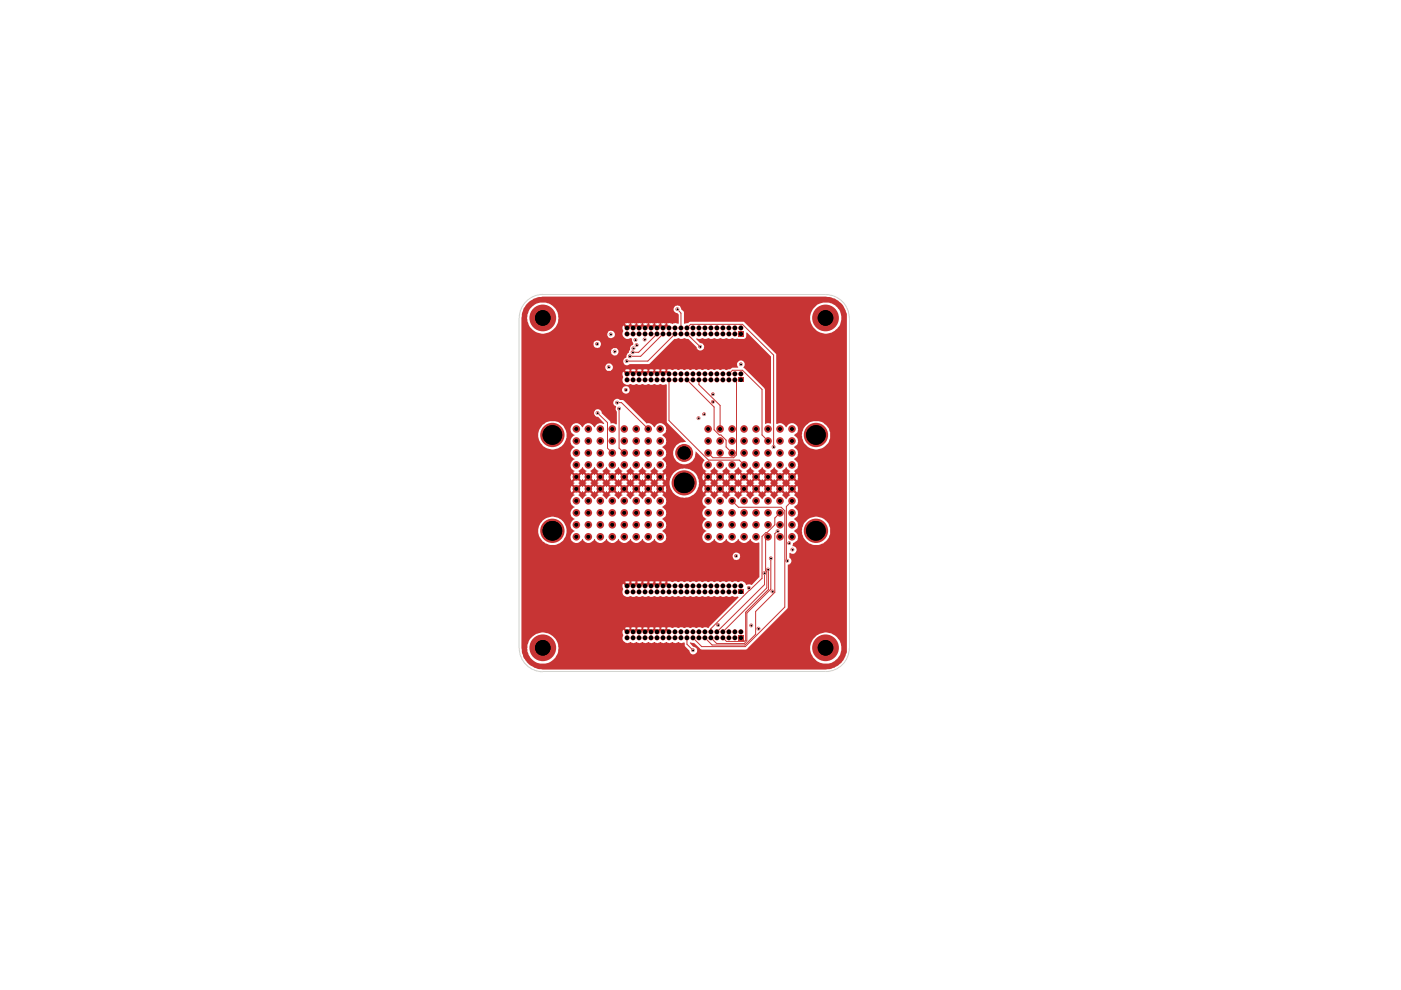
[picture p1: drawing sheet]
<svg xmlns="http://www.w3.org/2000/svg" width="297mm" height="210mm" viewBox="0 0 297 210" stroke-linecap="round" stroke-linejoin="round" font-family="sans-serif">
<path d="M110 67.5v69.9M110.1 67.5a5 5 0 0 1 5-5h60a5 5 0 0 1 5 5v69.9a5 5 0 0 1-5 5h-60M110.1 137.4a5 5 0 0 0 5 5" fill="none" stroke="#d0d2cd" stroke-width=".21"/>
<g fill="#c73434">
<path d="M133.4 134l.1 .3h-.2z"/>
<path d="M134.7 134l.1 .3h-.2z"/>
<path d="M136 134v.3h-.1z"/>
<path d="M137.2 134l.1 .3h-.2z"/>
<path d="M138.5 134l.1 .3h-.2z"/>
<path d="M139.8 134v.3h-.1z"/>
<path d="M141 134l.1 .3h-.2z"/>
<path d="M133.9 134l.1 .3h-.2z"/>
<path d="M135.2 134l.1 .3h-.2z"/>
<path d="M136.5 134v.3h-.1z"/>
<path d="M137.6 134.1l.1-.1 .1 .3z"/>
<path d="M138.9 134.1l.1-.1 .1 .3z"/>
<path d="M140.3 134l.1 .3h-.2z"/>
<path d="M141.5 134l.1 .3h-.1z"/>
<path d="M133.3 124.4l.1-.1 .1 .1-.3 .1z"/>
<path d="M134.6 124.4l.1-.1 .1 .1-.3 .1z"/>
<path d="M135.9 124.4l.1-.1v.1l-.2 .1z"/>
<path d="M137.1 124.4l.1-.1 .1 .1-.2 .1z"/>
<path d="M138.4 124.4l.1-.1v.2h-.2z"/>
<path d="M139.7 124.4l.1-.1v.1l-.2 .1z"/>
<path d="M141 124.3l.1 .1-.2 .1z"/>
<path d="M133.9 124.3l.2 .2h-.3z"/>
<path d="M135.2 124.3l.2 .2h-.3z"/>
<path d="M136.5 124.3l.1 .2h-.2z"/>
<path d="M137.6 124.4l.1-.1 .2 .2h-.3z"/>
<path d="M138.9 124.4l.1-.1 .2 .2h-.3z"/>
<path d="M140.3 124.3l.1 .2h-.2z"/>
<path d="M141.5 124.3l.2 .2h-.2z"/>
<path d="M133.4 79.3v.3h-.2z"/>
<path d="M134.7 79.3v.3h-.2z"/>
<path d="M136 79.3v.3h-.2z"/>
<path d="M137.2 79.3v.3h-.1z"/>
<path d="M138.5 79.3v.3h-.2z"/>
<path d="M139.8 79.3v.3h-.2z"/>
<path d="M141 79.3v.3h-.1z"/>
<path d="M133.9 79.3l.2 .3h-.3z"/>
<path d="M135.1 79.4l.1-.1 .2 .3h-.3z"/>
<path d="M136.4 79.4l.1-.1 .1 .3h-.2z"/>
<path d="M137.6 79.4l.1-.1 .2 .3h-.3z"/>
<path d="M138.9 79.4l.1-.1 .2 .3h-.3z"/>
<path d="M140.2 79.4l.1-.1 .1 .3h-.2z"/>
<path d="M141.5 79.3l.2 .3h-.2z"/>
<path d="M133.4 69.6l.1 .1-.3 .1z"/>
<path d="M134.7 69.6l.1 .1-.3 .1z"/>
<path d="M136 69.6v.1l-.2 .1z"/>
<path d="M137.2 69.6l.1 .1-.2 .1z"/>
<path d="M138.4 69.7l.1-.1 .1 .1-.3 .1z"/>
<path d="M139.8 69.6v.1l-.2 .1z"/>
<path d="M141 69.6l.1 .1-.2 .1z"/>
<path d="M133.9 69.6l.2 .2h-.3z"/>
<path d="M135.2 69.6l.2 .2h-.3z"/>
<path d="M136.5 69.6l.1 .2h-.2z"/>
<path d="M137.7 69.6l.2 .2h-.3z"/>
<path d="M138.9 69.7l.1-.1 .2 .2h-.3z"/>
<path d="M140.3 69.6l.1 .2h-.2z"/>
<path d="M141.5 69.6l.2 .2h-.2z"/>
<path d="M111.7 64.5a4.4 4.4 0 0 1 3.3-1.6l60.5 .1a4.2 4.2 0 0 1 3.9 3.3l.2 .3v71.6l-.8 1.8a5.1 5.1 0 0 1-3.7 2l-60.4-.1a4.6 4.6 0 0 1-4.1-4.5h1.1l.1 .2a3.3 3.3 0 0 0 4.3 3 3.3 3.3 0 0 0 1.8-4.9l-.3-.4h14.4v.2a1.18 1.18 0 0 0 1.8 .6l.5 .3 .6-.3a1.14 1.14 0 0 0 1.4 0l.5 .3 .6-.3a1.14 1.14 0 0 0 1.4 0l.5 .3 .6-.3a1.14 1.14 0 0 0 1.5 0l.5 .3 .6-.3a1.14 1.14 0 0 0 1.4 0l.5 .3 .7-.2 .2 .9 .9 .9a.82 .82 0 0 0 1.1 .7 .82 .82 0 0 0 .3-1.3 1.63 1.63 0 0 1-1.3-1.2l.8 .1 1.4 1.3 .2 .1h9.4l.5-.3h13.2v.4a3.3 3.3 0 0 0 4.5 2.7 3.3 3.3 0 0 0 1.4-5.1 3.3 3.3 0 0 0-4.5-.7 3.5 3.5 0 0 0-1.4 2.7h-13.2l8.4-8.6v-9.1a.75 .75 0 0 0 .8-.6 .75 .75 0 0 0-.4-.8v-1.1h.1a.82 .82 0 0 0 1.3-.3 .82 .82 0 0 0-.8-1.1l.2-.7a1.38 1.38 0 0 0 .9-1.2 1.38 1.38 0 0 0-.7-1.3h1.6l.1 .3a2.96 2.96 0 0 0 2.4 2.6 3.2 3.2 0 0 0 3.5-2.2v-1.4l-.2-.3a2.57 2.57 0 0 0-1.6-1.8 3.1 3.1 0 0 0-4.2 2.8l-1.6-.1a1.25 1.25 0 0 0 .7-1.8l-.7-.6 .1-.2a1.23 1.23 0 0 0 .6-1.7l-.7-.6 .1-.3a1.23 1.23 0 0 0 .6-1.7l-.7-.6 .2-.3-.6-.7-.7 .7 .2 .3-.6 .5-.1 .3h-.2l-.8-.8 .3-.3-.7-.7-.7 .7 .3 .3-.6 .5-.2 .3h-.1l-.8-.8 .3-.3-.7-.7-.7 .7 .3 .3-.3 .1-.5 .7h-.2l-.7-.8 .2-.3-.7-.7-.6 .7 .2 .3-.6 .5-.1 .3h-.2l-.8-.8 .3-.3-.7-.7-.7 .7 .3 .3-.6 .5-.2 .3h-.2l-.7-.8 .2-.3-.6-.7-.7 .7 .2 .3-.6 .5-.1 .3h-.2l-.8-.8 .3-.3-.7-.7-.7 .7 .3 .3-.3 .1-.5 .7h-.1l-.8-.8 .3-.3-.7-.7-.7 .7 .3 .3a1.24 1.24 0 0 0-.9 1.2 1.24 1.24 0 0 0 .9 1.2l-.1 .2a1.28 1.28 0 0 0-.8 1.2 1.28 1.28 0 0 0 .9 1.2l-.1 .1a1.28 1.28 0 0 0-.8 1.2 1.28 1.28 0 0 0 .9 1.2l-.1 .2a1.28 1.28 0 0 0-.4 2.1 1.28 1.28 0 0 0 2.1-.5l.1 .1a1.27 1.27 0 0 0 1.2 .7 1.27 1.27 0 0 0 1.2-.8l.2 .1a1.27 1.27 0 0 0 1.2 .7 1.27 1.27 0 0 0 1.1-.8l.2 .1a1.27 1.27 0 0 0 1.2 .7 1.27 1.27 0 0 0 1.2-.8l.2 .1a1.29 1.29 0 0 0 1.7 .6l.1 7.4-1.6 1.6-.6-.2-.7 .2v-.2a1.23 1.23 0 0 0-1.7-.4l-.2-.1-.9 .1-.4-.1-.8 .1-.5-.1-.8 .1-.4-.1-.9 .1-.4-.1-.8 .1-.5-.1-.8 .1-.4-.1-.9 .1-.4-.1-.8 .1-.5-.1-.8 .1-.4-.1-.9 .1-.4-.1-.9 .1-.9-.1h-.3l.5 .6-.4 .2v.2l-.2-.3-.3 .3-.1-.3-.3-.1 .6-.6h-.8h-.3l.5 .6-.3 .2v.2l-.3-.3-.2 .3-.1-.3-.4-.1 .6-.6h-.7h-.4l.5 .6-.2 .1-.1 .3-.3-.3-.2 .3-.1-.3-.3-.1 .6-.6h-.8h-.3l.5 .6-.3 .1-.1 .3-.2-.3-.3 .3-.1-.3-.3-.1 .6-.6h-.8h-.3l.5 .6-.3 .1v.3l-.3-.3-.2 .3-.1-.3-.4-.1 .6-.6h-.7h-.4l.5 .6-.3 .2v.2l-.3-.3-.2 .3-.1-.3-.3-.1 .6-.6h-.8h-.3l.5 .6-.4 .2v.2l-.2-.3-.3 .3-.1-.3-.3-.1 .6-.6h-.8h-.3l.5 .6-.3 .1v.3l-.6-.5-.1 .2 .1 .9a1.09 1.09 0 0 0 .2 1.5 1.09 1.09 0 0 0 1.5 0 1.23 1.23 0 0 0 1.2 0 1.23 1.23 0 0 0 1.3 0 1.23 1.23 0 0 0 1.3 0 1.23 1.23 0 0 0 1.2 0 1.23 1.23 0 0 0 1.3 0 1.23 1.23 0 0 0 1.3 0 1.23 1.23 0 0 0 1.2 0 1.23 1.23 0 0 0 1.3 0 1.23 1.23 0 0 0 1.3 0 1.23 1.23 0 0 0 1.3 0 1.23 1.23 0 0 0 1.2 0 1.23 1.23 0 0 0 1.3 0 1.23 1.23 0 0 0 1.3 0 1.23 1.23 0 0 0 1.2 0 1.23 1.23 0 0 0 1.3 0 1.23 1.23 0 0 0 1.3 0 1.23 1.23 0 0 0 1.2 0l.4 .2 .7-.1 .2 .1-6.2 6.2-.1 .4a1.5 1.5 0 0 0-1.5 0 1.23 1.23 0 0 0-1.2 0 1.23 1.23 0 0 0-1.3 0 1.23 1.23 0 0 0-1.3 0 1.23 1.23 0 0 0-1.3 0 1.23 1.23 0 0 0-1.2 0l-.4-.2-.7 .2 .5 .5-.4 .3-.2-.2-.3 .2-.4-.3 .6-.5-.3-.2-.8 .2 .5 .5-.3 .3-.3-.2-.2 .2-.5-.3 .6-.5-.3-.2-.8 .2 .5 .5-.3 .3-.3-.2-.2 .2-.4-.3 .6-.5-.4-.2-.7 .2 .5 .5-.4 .3-.2-.2-.3 .2-.4-.3 .6-.5-.3-.2-.8 .2 .5 .5-.3 .3-.3-.2-.2 .2-.5-.3 .6-.5-.3-.2-.8 .2 .5 .5-.3 .3-.3-.2-.2 .2-.4-.3 .6-.5-.4-.2-.7 .2 .5 .5-.4 .3-.2-.2-.3 .2-.4-.3 .6-.5-.4-.2-.7 .2 .5 .5-.3 .3-.6-.5a1.23 1.23 0 0 0 0 1.3l-.1 .5h-14.4l-.4-.4a3.3 3.3 0 0 0-3.5-.5 3.3 3.3 0 0 0-1.9 3h-1.2v-19.5h44.7l.3 .7 .2 .1a.84 .84 0 0 0 1-.3 .84 .84 0 0 0 0-1l-.9-.2a.74 .74 0 0 0-.6 .7h-44.7v-5.3h3.5v.3a3 3 0 0 0 3.6 2.6 3.3 3.3 0 0 0 2.2-1.6h1.1v.2a1.27 1.27 0 0 0 1.1 1 1.27 1.27 0 0 0 1.3-.8l.2 .1a1.27 1.27 0 0 0 1.2 .7 1.27 1.27 0 0 0 1.2-.8l.1 .1a1.27 1.27 0 0 0 1.2 .7 1.27 1.27 0 0 0 1.2-.8l.2 .1a1.27 1.27 0 0 0 1.2 .7 1.27 1.27 0 0 0 1.1-.8l.2 .1a1.27 1.27 0 0 0 1.2 .7 1.27 1.27 0 0 0 1.2-.8l.2 .1a1.27 1.27 0 0 0 1.2 .7 1.27 1.27 0 0 0 1.1-.8l.2 .1a1.27 1.27 0 0 0 1.2 .7 1.27 1.27 0 0 0 1.2-.8l.1 .1a1.28 1.28 0 0 0 2.1 .4 1.28 1.28 0 0 0-.5-2.1l.2-.3a1.23 1.23 0 0 0 .5-1.7l-.7-.6 .2-.2a1.23 1.23 0 0 0 .5-1.7l-.7-.6 .2-.3a1.23 1.23 0 0 0 .5-1.7l-.7-.6 .3-.3-.7-.7-.7 .7 .3 .3-.6 .5-.2 .3h-.1l-.8-.8 .3-.3-.7-.7-.7 .7 .3 .3-.6 .5-.2 .3h-.2l-.7-.8 .2-.3-.7-.7-.6 .7 .2 .3-.6 .5-.1 .3h-.2l-.8-.8 .3-.3-.7-.7-.7 .7 .3 .3-.3 .1-.5 .7h-.2l-.7-.8 .2-.3-.6-.7-.7 .7 .2 .3-.6 .5-.1 .3h-.2l-.8-.8 .3-.3-.7-.7-.7 .7 .3 .3-.6 .5-.2 .3h-.1l-.8-.8 .3-.3-.7-.7-.7 .7 .3 .3-.6 .5-.2 .3h-.2l-.7-.8 .2-.3-.7-.7-.6 .7 .2 .3a1.24 1.24 0 0 0-.9 1.2 1.24 1.24 0 0 0 .9 1.2l-.1 .2a1.28 1.28 0 0 0-.7 1.2 1.28 1.28 0 0 0 .8 1.2l-.1 .1a1.28 1.28 0 0 0-.7 1.2 1.28 1.28 0 0 0 .8 1.2v.2l-.6 .4-.2 .8h-1.1a3 3 0 0 0-2.1-4.3 3 3 0 0 0-3.7 3h-3.5v-8.9h10.4l.1 .7 .7-.6 .3 .2h.2l.3-.3 .7 .7 .1-.3 .4 .3 .6-.6 .2 .2h.3l.2-.3 .7 .7 .2-.3 .3 .3 .6-.6 .2 .2h.3l.3-.3 .6 .7 .2-.3 .3 .3 .6-.6 .3 .2h.2l.3-.3 .7 .7 .1-.3 .4 .3 .6-.6 .2 .2h.3l.2-.3 .7 .7 .2-.3 .3 .3 .6-.6 .3 .2h.2l.3-.3 .7 .7 .1-.3 .4 .3 .6-.6 .2 .2h.3l.2-.3 .7 .7 .2-.3 .3 .3 .6-.6 .2 .2h.3l.3-.3 .6 .7a1.03 1.03 0 0 0 0-1.4l-.6 .7-.1-.1a.31 .31 0 0 0-.4-.2 .31 .31 0 0 0-.2 .4l-.7-.8-.2 .3-.3-.3-.7 .7-.1-.1a.31 .31 0 0 0-.4-.2 .31 .31 0 0 0-.2 .4l-.6-.8-.2 .3-.3-.3-.7 .7-.1-.1a.31 .31 0 0 0-.4-.2 .31 .31 0 0 0-.2 .4l-.7-.8-.1 .3-.4-.3-.7 .7v-.1a.31 .31 0 0 0-.4-.2 .31 .31 0 0 0-.2 .4l-.7-.8-.2 .3-.3-.3-.7 .7-.1-.1a.31 .31 0 0 0-.4-.2 .31 .31 0 0 0-.2 .4l-.7-.8-.1 .3-.4-.3-.6 .7-.1-.1a.31 .31 0 0 0-.4-.2 .31 .31 0 0 0-.2 .4l-.7-.8-.2 .3-.3-.3-.7 .7-.1-.1a.31 .31 0 0 0-.4-.2 .31 .31 0 0 0-.2 .4l-.6-.8-.2 .3-.3-.3-.7 .7-.1-.1a.31 .31 0 0 0-.4-.2 .31 .31 0 0 0-.2 .4l-.7-.8-.2 .7h-10.4v-1.5h11l.2 .1-.2 .4 .6 .7 .7-.7-.2-.2 .2-.3h1.2l.3 .1-.3 .4 .7 .7 .7-.7-.3-.2 .3-.3h1.1l.3 .1-.3 .4 .7 .7 .7-.7-.3-.2 .3-.3h1.2l.2 .1-.2 .4 .7 .7 .6-.7-.2-.2 .2-.3h1.2l.3 .1-.3 .4 .7 .7 .7-.7-.3-.2 .3-.3h1.2l.2 .1-.2 .4 .6 .7 .7-.7-.2-.2 .2-.3h1.2l.3 .1-.3 .4 .7 .7 .7-.7-.3-.2 .3-.3h1.1l.3 .1-.3 .4 .7 .7 .7-.7-.3-.3h1.6a3.1 3.1 0 0 0 2.4 3 3.1 3.1 0 0 0 3.5-1.7h1l.2 .7 .7-.6 .2 .2h.3l.2-.3 .7 .7 .2-.3 .3 .3 .6-.6 .2 .2h.3l.3-.3 .6 .7 .2-.3 .3 .3 .6-.6 .3 .2h.2l.3-.3 .7 .7 .1-.3 .4 .3 .6-.6 .2 .2h.3l.2-.3 .7 .7 .2-.3 .3 .3 .6-.6 .3 .2h.2l.3-.3 .7 .7 .1-.3 .4 .3 .6-.6 .2 .2h.3l.2-.3 .7 .7 .2-.3 .3 .3 .6-.6 .2 .2h.3l.3-.3 .6 .7 .2-.3 .3 .3 .6-.6 .3 .2h.2l.3-.3 .7 .7a1.03 1.03 0 0 0 0-1.4l-.7 .7-.1-.1a.31 .31 0 0 0-.4-.2 .31 .31 0 0 0-.2 .4l-.7-.8-.1 .3-.4-.3-.6 .7-.1-.1a.31 .31 0 0 0-.4-.2 .31 .31 0 0 0-.2 .4l-.7-.8-.2 .3-.3-.3-.7 .7-.1-.1a.31 .31 0 0 0-.4-.2 .31 .31 0 0 0-.2 .4l-.6-.8-.2 .3-.3-.3-.7 .7-.1-.1a.31 .31 0 0 0-.4-.2 .31 .31 0 0 0-.2 .4l-.7-.8-.1 .3-.4-.3-.7 .7v-.1a.31 .31 0 0 0-.4-.2 .31 .31 0 0 0-.2 .4l-.7-.8-.2 .3-.3-.3-.7 .7-.1-.1a.31 .31 0 0 0-.4-.2 .31 .31 0 0 0-.2 .4l-.7-.8-.1 .3-.4-.3-.6 .7-.1-.1a.31 .31 0 0 0-.4-.2 .31 .31 0 0 0-.2 .4l-.7-.8-.2 .3-.3-.3-.7 .7-.1-.1a.31 .31 0 0 0-.4-.2 .31 .31 0 0 0-.2 .4l-.6-.8-.3 .7h-1l.2-.6v-.9h1.4l.3 .1-.3 .4 .7 .7 .7-.7-.3-.2 .3-.3h1.1l.3 .1-.3 .4 .7 .7 .7-.7-.3-.2 .3-.3h1.2l.2 .1-.2 .4 .7 .7 .6-.7-.2-.2 .2-.3h1.2l.3 .1-.3 .4 .7 .7 .7-.7-.3-.2 .3-.3h1.2l.2 .1-.2 .4 .6 .7 .7-.7-.2-.2 .2-.3h1.2l.3 .1-.3 .4 .7 .7 .7-.7-.3-.2 .3-.3h1.1l.3 .1-.3 .4 .7 .7 .7-.7-.3-.2 .3-.3h1.2l.2 .1-.2 .4 .7 .7 .6-.7-.2-.2 .2-.3-.6-.7-.7 .7h-1.2l-.7-.7-.7 .7h-1.1l-.7-.7-.7 .7h-1.2l-.7-.7-.6 .7h-1.2l-.7-.7-.7 .7h-1.2l-.6-.7-.7 .7h-1.2l-.7-.7-.7 .7h-1.1l-.7-.7-.7 .7h-1.4l-.2-1h1l.2 .6 .7-.6 .2 .3h.3l.2-.3 .7 .6 .2-.2 .3 .2 .6-.6 .2 .3h.3l.3-.3 .6 .6 .2-.2 .3 .2 .6-.6 .3 .3h.2l.3-.3 .7 .6 .1-.2 .4 .2 .6-.6 .2 .3h.3l.2-.3 .7 .6 .2-.2 .3 .2 .6-.6 .3 .3h.2l.3-.3 .7 .6 .1-.2 .4 .2 .6-.6 .2 .3h.3l.2-.3 .7 .6 .2-.2 .3 .2 .6-.6 .2 .3h.3l.3-.3 .6 .6 .2-.2 .3 .2 .6-.6 .3 .3h.2l.3-.3 .7 .6a1.03 1.03 0 0 0 0-1.3l-.7 .7-.1-.1a.31 .31 0 0 0-.4-.3 .31 .31 0 0 0-.2 .4l-.7-.7-.1 .2-.4-.2-.6 .7-.1-.1a.31 .31 0 0 0-.4-.3 .31 .31 0 0 0-.2 .4l-.7-.7-.2 .2-.3-.2-.7 .7-.1-.1a.31 .31 0 0 0-.4-.3 .31 .31 0 0 0-.2 .4l-.6-.7-.2 .2-.3-.2-.7 .7-.1-.1a.31 .31 0 0 0-.4-.3 .31 .31 0 0 0-.2 .4l-.7-.7-.1 .2-.4-.2-.7 .7v-.1a.31 .31 0 0 0-.4-.3 .31 .31 0 0 0-.2 .4l-.7-.7-.2 .2-.3-.2-.7 .7-.1-.1a.31 .31 0 0 0-.4-.3 .31 .31 0 0 0-.2 .4l-.7-.7-.1 .2-.4-.2-.6 .7-.1-.1a.31 .31 0 0 0-.4-.3 .31 .31 0 0 0-.2 .4l-.7-.7-.2 .2-.3-.2-.7 .7-.1-.1a.31 .31 0 0 0-.4-.3 .31 .31 0 0 0-.2 .4l-.6-.7-.3 .7h-1a3.1 3.1 0 0 0-3.5-1.8 3.1 3.1 0 0 0-2.4 3h-1.6l.3-.2-.7-.7-.7 .7h-1.1l-.7-.7-.7 .7h-1.2l-.7-.7-.6 .7h-1.2l-.7-.7-.7 .7h-1.2l-.6-.7-.7 .7h-1.2l-.7-.7-.7 .7h-1.1l-.7-.7-.7 .7h-1.2l-.7-.7-.6 .7h-11v-1h10.4l.1 .6 .7-.6 .3 .3h.2l.3-.3 .7 .6 .1-.2 .4 .2 .6-.6 .2 .3h.3l.2-.3 .7 .6 .2-.2 .3 .2 .6-.6 .2 .3h.3l.3-.3 .6 .6 .2-.2 .3 .2 .6-.6 .3 .3h.2l.3-.3 .7 .6 .1-.2 .4 .2 .6-.6 .2 .3h.3l.2-.3 .7 .6 .2-.2 .3 .2 .6-.6 .3 .3h.2l.3-.3 .7 .6 .1-.2 .4 .2 .6-.6 .2 .3h.3l.2-.3 .7 .6 .2-.2 .3 .2 .6-.6 .2 .3h.3l.3-.3 .7 .6 .2-.6-.2-.6-.1-.1-.6 .7-.1-.2a.4 .4 0 0 0-.4-.1 .4 .4 0 0 0-.3 .3h.1l-.7-.7-.2 .2-.3-.2-.7 .7-.1-.2a.4 .4 0 0 0-.4-.1 .4 .4 0 0 0-.2 .3l-.6-.7-.2 .2-.3-.2-.7 .7-.1-.2a.4 .4 0 0 0-.4-.1 .4 .4 0 0 0-.3 .3h.1l-.7-.7-.1 .2-.4-.2-.7 .7v-.2a.4 .4 0 0 0-.5-.1 .4 .4 0 0 0-.2 .3h.1l-.7-.7-.2 .2-.3-.2-.7 .7-.1-.2a.4 .4 0 0 0-.4-.1 .4 .4 0 0 0-.3 .3h.1l-.7-.7-.1 .2-.4-.2-.6 .7-.1-.2a.4 .4 0 0 0-.4-.1 .4 .4 0 0 0-.3 .3h.1l-.7-.7-.2 .2-.3-.2-.7 .7-.1-.2a.4 .4 0 0 0-.4-.1 .4 .4 0 0 0-.2 .3l-.6-.7-.2 .2-.3-.2-.7 .7-.1-.2a.4 .4 0 0 0-.4-.1 .4 .4 0 0 0-.3 .3h.1l-.7-.7-.2 .7h-10.4v-2.6h10.4l.2 .9 .6 .3-.2 .3 .6 .7 .7-.7-.2-.3 .5-.3 .2-.5h.2l.2 .5 .6 .3-.3 .3 .7 .7 .7-.7-.3-.3 .7-.5 .1-.3h.1l.2 .5 .6 .3-.3 .3 .7 .7 .7-.7-.3-.3 .7-.5 .1-.3h.2l.1 .5 .6 .3-.2 .3 .7 .7 .6-.7-.2-.3 .5-.3 .2-.5h.2l.2 .5 .6 .3-.3 .3 .7 .7 .7-.7-.3-.3 .7-.5 .1-.3h.2l.1 .5 .6 .3-.2 .3 .6 .7 .7-.7-.2-.3 .5-.3 .2-.5h.2l.2 .5 .6 .3-.3 .3 .7 .7 .7-.7-.3-.3 .7-.5 .1-.3h.1l.2 .5 .6 .3-.3 .3 .7 .7 .7-.7-.3-.3a1.25 1.25 0 0 0 .7-1.8l-.7-.6 .2-.2a1.3 1.3 0 0 0-.2-2.3l.2-.3a1.3 1.3 0 0 0-.2-2.3l.2-.2a1.26 1.26 0 0 0 .2-2.1 1.26 1.26 0 0 0-2 .6l-.2-.2a1.41 1.41 0 0 0-1.5-.6l-4.9-4.9-.8-.1a.8 .8 0 0 0-1.3 .2 .8 .8 0 0 0 .5 1.2l-.1 .6 .3 .5-.1 2.7-.7-.3-.5 .1-.2-.5-1.7-1.7v-.2a.82 .82 0 0 0-1-.7 .82 .82 0 0 0-.6 .9 .82 .82 0 0 0 .8 .8l1.3 1.3v.2a1.36 1.36 0 0 0-2 .7l-.1-.1a1.29 1.29 0 0 0-1.3-.8 1.29 1.29 0 0 0-1.1 .9l-.2-.1a1.27 1.27 0 0 0-2.1-.4 1.27 1.27 0 0 0 .5 2.1l-.1 .1a1.28 1.28 0 0 0-.7 1.3 1.28 1.28 0 0 0 .8 1.1l-.1 .2a1.28 1.28 0 0 0-.7 1.2 1.28 1.28 0 0 0 .8 1.2v.1l-.6 .5-.2 .7h-10.4v-6.3h3.5a3 3 0 0 0 4.2 2.7 3 3 0 0 0 .8-5 3 3 0 0 0-4.8 1.2l-.2 1.1h-3.5v-9.6h21.3v.2a.81 .81 0 0 0 1.2 .5 .81 .81 0 0 0 0-1.4 .81 .81 0 0 0-1.2 .5v.2h-21.3v-2.1h21.4a1.11 1.11 0 0 0 1.8 .8 1.23 1.23 0 0 0 1.2 0 1.23 1.23 0 0 0 1.3 0 1.23 1.23 0 0 0 1.3 0 1.23 1.23 0 0 0 1.2 0 1.23 1.23 0 0 0 1.3 0l.3 .2 .8-.2 .2 .2v7.9l4 4.1v.1a2.37 2.37 0 0 0-2.7 2.3 2.37 2.37 0 0 0 2.6 2.4 2.37 2.37 0 0 0 2.2-2.7l1.9 1.9a1.24 1.24 0 0 0-.5 1.2 1.24 1.24 0 0 0 .9 1l-.3 .3 .7 .7 .7-.7-.3-.3 .7-.5 .1-.3h.1l.2 .5 .6 .3-.3 .3 .7 .7 .7-.7-.3-.3 .7-.5 .1-.3h.2l.1 .5 .6 .3-.2 .3 .7 .7 .6-.7-.2-.3 .5-.3 .2-.5h.2l.2 .5 .6 .3-.3 .3 .7 .7 .7-.7-.3-.3 .7-.5 .1-.3h.2l.1 .5 .6 .3-.2 .3 .6 .7 .7-.7-.2-.3 .5-.3 .2-.5h.2l.2 .5 .6 .3-.3 .3 .7 .7 .7-.7-.3-.3 .7-.5 .1-.3h.1l.2 .5 .6 .3-.3 .3 .7 .7 .7-.7-.3-.3 .7-.5 .1-.3h.2l.1 .5 .6 .3-.2 .3 .7 .7 .6-.7-.2-.1 .1-.3a1.23 1.23 0 0 0 .6-1.7l-.7-.6 .1-.2a1.3 1.3 0 0 0-.1-2.3l.1-.3a1.38 1.38 0 0 0-.1-2.3h1.6l.1 .3a3 3 0 0 0 3.5 2.7 3 3 0 0 0 2.4-3.7 3.3 3.3 0 0 0-2.5-2.3 3.1 3.1 0 0 0-3.5 3l-1.6-.1a1.26 1.26 0 0 0 .4-2.1 1.26 1.26 0 0 0-2 .5l-.3-.2a1.48 1.48 0 0 0-1.8-.5l-.1-14.8-6.9-6.9h-11.4l-.4 .4h-.8l-.1-1.1h26.8a3.3 3.3 0 0 0 5.2 2.7 3.3 3.3 0 0 0-.8-5.9 2.69 2.69 0 0 0-2.2 0 3.1 3.1 0 0 0-2.2 3.2h-26.8v-1.3l-.6-.6-.2-.7-.2-.1a.81 .81 0 0 0-1.2 .5 .81 .81 0 0 0 .8 1.1l.3 .3v1.9h-.2l-.6-.1-.5 .2-.7-.2-.4 .1h-.1l.5 .6-.4 .4-.2-.4-.3 .4-.1-.3-.3-.1 .6-.6-.6-.1-.5 .1 .5 .6-.3 .4-.3-.4-.2 .4-.1-.3-.4-.1 .6-.6-.6-.1-.5 .1 .5 .6-.3 .4-.3-.4-.2 .4-.2-.4h-.2l.6-.6-.6-.1-.5 .1 .5 .6-.4 .4-.2-.4-.3 .4-.1-.3-.3-.1 .6-.6-.6-.1-.5 .1 .5 .6-.3 .4-.3-.4-.2 .4-.1-.3-.4-.1 .6-.6-.6-.1-.5 .1 .5 .6-.3 .4-.3-.4-.2 .4-.1-.3-.3-.1 .6-.6-.6-.1-.5 .1 .5 .6-.4 .4-.2-.4-.3 .4-.1-.3-.3-.1 .6-.6-.6-.1-.5 .1 .5 .6-.3 .4-.6-.6-.1 .3 .1 .8a1.16 1.16 0 0 0 .2 1.4 1.16 1.16 0 0 0 1.5 .2l.2 .1 .3 1.2-.5 .4-.2 .8-.3 .6-.2 .1-.3 .9a.82 .82 0 0 0-.6 1.1 .82 .82 0 0 0 1.3 .3l4.2-.1 5.3-5.2 .7-.2 .6 .2 .7-.2 .9 .2 1.8 1.7v.3a.81 .81 0 0 0 1.4 0 .81 .81 0 0 0-.7-1.2l-.8-.8 .1-.2 .4 .2 .7-.2 .5 .2 .8-.2 .5 .2 .8-.2 .5 .2 .7-.2 .5 .2 .8-.2 .5 .2 .8-.2 .5 .2h2.1l.3-.3 .1-1.1h.2l5.1 5.1v14.2h-1.3v-7.2l-.2-.3-4.4-4.3 .1-.2a.83 .83 0 0 0-.1-1.2 .83 .83 0 0 0-1.1 .1 .83 .83 0 0 0 0 1.2l-1.2 .1-.5 .3-.7 .2-.5-.2-.8 .2-.4-.2-.9 .2-.4-.2-.8 .2-.5-.2-.8 .2-.4-.2-.9 .2-.4-.2-.8 .2-.5-.2-.8 .2-.4-.2-.9 .2-.9-.2-.4 .2a1.23 1.23 0 0 0-1.2 0l.5 .5-.4 .1v.2l-.2-.2-.3 .2-.1-.2-.3-.1 .6-.5-.3-.2-.8 .2 .5 .5-.3 .1v.2l-.3-.2-.2 .2-.1-.2-.4-.1 .6-.5-.3-.2-.8 .2 .5 .5-.2 .1-.1 .2-.3-.2-.2 .2-.1-.2-.3-.1 .6-.5-.4-.2-.7 .2 .5 .5-.3 .1-.1 .2-.2-.2-.3 .2-.1-.2-.3-.1 .6-.5-.8-.2-.3 .2 .5 .5-.3 .1v.2l-.3-.2-.2 .2-.1-.2-.4-.1 .6-.5-.7-.2-.4 .2 .5 .5-.3 .1v.2l-.3-.2-.2 .2-.1-.2-.3-.1 .6-.5-.8-.2-.3 .2 .5 .5-.4 .1v.2l-.2-.2-.3 .2-.1-.2-.3-.1 .6-.5-.8-.2-.3 .2 .5 .5-.3 .1v.2l-.6-.5v.1l-.1 .6 .1 .5-.1 .6h-21.4v-2.7h17.7l.5 .7h.7a.83 .83 0 0 0 .1-1.4 .83 .83 0 0 0-1.3 .7h-17.7v-3.3h18.9l.1 .1a.8 .8 0 0 0 1.3 .5 .8 .8 0 0 0-.2-1.4h-.7l-.3 .3-.2 .5h-18.9v-1.6h15.2l.1 .1a.79 .79 0 0 0 1.2 .5l.3-.5v-.4l-.6-.5-.8 .3-.2 .5h-15.2v-2.1h18.2l.3 .7a.97 .97 0 0 0 1.1-.2 .85 .85 0 0 0-.1-1.1 .85 .85 0 0 0-1.1 0l-.2 .6h-18.2v-3.4h1.1l.1 .3a3.3 3.3 0 0 0 4 2.8 3.3 3.3 0 0 0 2.5-4.2 3.3 3.3 0 0 0-4.4-2.1 3.4 3.4 0 0 0-2.2 3.2l-1.1-.1a5.3 5.3 0 0 1 1.1-2.9z"/>
</g>
<g fill="none" stroke="#c73434" stroke-width=".21">
<path d="M126.4 72.7h.4v.4h-.4zM128.8 77.6h.5v.5h-.5zM129.3 70.7h.4v.4h-.4zM130.1 74.3h.4v.4h-.4zM132.7 76.3h.4v.5h-.4zM133.3 75.3h.4v.5h-.4zM133.9 74.5h.4v.4h-.4zM134.1 73.6h.4v.5h-.4zM134.5 71.8h.4v.5h-.4zM134.8 73h.4v.4h-.4zM136.5 71.8h.4v.4h-.4zM139.3 70.8l-3.9 3.9h-1.3"/>
<path d="M140.6 70.8l-4.8 4.7h-2.3M143.1 70.8l-5.7 5.8h-4.5M143.4 65.3h.4v.5h-.4zM143.6 65.6l.8 .8v3.1M145.6 69.5l.8-.7h11l6.6 6.5v19.5M145.6 70.8l2.8 2.7M148.2 73.3h.4v.4h-.4zM148.4 73.5h.1M154.5 79.3l.8-.8h2.1l4.2 4.1v9.6l1.2 1.3M156.9 77h.4v.5h-.4zM126.5 87.3h.4v.5h-.4zM126.7 87.6l2.1 2v5.4l1 1"/>
<path d="M130.6 85.1h.4v.5h-.4zM130.8 85.4h1l5.6 5.6M131.1 86.4h.4v.5h-.4zM131.3 86.6v8.4l1.1 1M132.5 82.4h.4v.5h-.4zM141.8 80.5v8.7l8.4 8.4h6.5l1.1 1M145.6 80.5l5.8 5.8v4.8l1.1 1.1h.3l1.1 1.1v1.5l1.3 1.2M147.9 88.4h.4v.5h-.4zM148.2 80.5v1.1l4.5 4.4v5M149.1 87.6h.4v.4h-.4zM150.9 85h.5v.4h-.5zM150.9 83.4h.5v.4h-.5z"/>
<path d="M155.8 80.5l.3 .4v15.6l-.5 .5h-4.4l-1.1-1M163.8 94.5h.4v.5h-.4zM155.2 106.2l1.4 1.3h9l.8 .8v20.4l-8.4 8.4h-9.2l-1.9-1.9M155.9 117.7h.4v.4h-.4zM162.8 113.8l-.5 .5v6.7l.3 .3v3.4l-9.3 9.3M163.2 118.2h.4v.4h-.4zM163.4 118.4v6.5l-5.1 5.1v5.8l-.5 .6h-5.9l-1.2-1.2M164.7 112.4h.4v.4h-.4zM164.9 112.6l-.6 .5v12.5l-4.1 4v4.9l-2.3 2.3h-6.9l-1.5-1.6M165.4 108.7l-1.1 1.1v1.5l-1.6 1.6h-.3l-.8 .8v8.9l-10.9 10.7v.7M166.7 118.7h.4v.4h-.4zM167.1 114.9h.4v.5h-.4z"/>
<path d="M167.8 116.3h.4v.4h-.4zM167.9 106.2l-1.2 1.2v11.3l.2 .2M145.6 135.2v1.4l1.3 1.3M146.7 137.6h.4v.5h-.4zM152 132.3h.5v.4h-.5zM158.6 124.4h.4v.5h-.4zM159.1 132.4h.4v.4h-.4zM160.6 133.1h.4v.4h-.4zM161.9 121.3h.4v.4h-.4zM162.1 121.5v2.5l-10.1 10M162.6 120.5h.4v.5h-.4zM162.8 120.8l.1 4.2-4.8 4.8v5.9l-.3 .3h-3.8l-.7-.8"/>
<path d="M163.6 125.2h.4v.4h-.4z"/>
</g>
<g fill="#c73434">
<path d="M156.6 80h1.1v1h-1.1z"/>
<path d="M156.6 70.2h1.1v1.1h-1.1z"/>
<path d="M156.6 125h1.1v1h-1.1z"/>
<path d="M156.6 134.7h1.1v1.1h-1.1z"/>
<circle cx="115.1" cy="67.4" r="2.84"/>
<circle cx="117.1" cy="92.2" r="2.58"/>
<circle cx="122.2" cy="93.5" r=".8"/>
<circle cx="122.2" cy="91" r=".8"/>
<circle cx="124.7" cy="93.5" r=".8"/>
<circle cx="124.7" cy="91" r=".8"/>
<circle cx="127.3" cy="93.5" r=".8"/>
<circle cx="127.3" cy="91" r=".8"/>
<circle cx="129.8" cy="91" r=".8"/>
<circle cx="129.8" cy="98.6" r=".8"/>
<circle cx="129.8" cy="96" r=".8"/>
<circle cx="129.8" cy="93.5" r=".8"/>
<circle cx="132.4" cy="98.6" r=".8"/>
<circle cx="132.4" cy="93.5" r=".8"/>
<circle cx="132.4" cy="96" r=".8"/>
<circle cx="132.4" cy="91" r=".8"/>
<circle cx="134.9" cy="96" r=".8"/>
<circle cx="134.9" cy="93.5" r=".8"/>
<circle cx="134.9" cy="91" r=".8"/>
<circle cx="115.1" cy="137.4" r="2.84"/>
<circle cx="117.1" cy="112.5" r="2.58"/>
<circle cx="122.2" cy="111.3" r=".8"/>
<circle cx="122.2" cy="113.8" r=".8"/>
<circle cx="124.7" cy="111.3" r=".8"/>
<circle cx="124.7" cy="113.8" r=".8"/>
<circle cx="127.3" cy="113.8" r=".8"/>
<circle cx="127.3" cy="111.3" r=".8"/>
<circle cx="129.8" cy="108.7" r=".8"/>
<circle cx="129.8" cy="111.3" r=".8"/>
<circle cx="129.8" cy="113.8" r=".8"/>
<circle cx="132.4" cy="113.8" r=".8"/>
<circle cx="124.7" cy="108.7" r=".8"/>
<circle cx="127.3" cy="106.2" r=".8"/>
<circle cx="127.3" cy="108.7" r=".8"/>
<circle cx="129.8" cy="106.2" r=".8"/>
<circle cx="132.4" cy="106.2" r=".8"/>
<circle cx="132.4" cy="108.7" r=".8"/>
<circle cx="132.4" cy="111.3" r=".8"/>
<circle cx="134.9" cy="108.7" r=".8"/>
<circle cx="134.9" cy="111.3" r=".8"/>
<circle cx="134.9" cy="113.8" r=".8"/>
<circle cx="135.5" cy="124.2" r=".55"/>
<circle cx="134.2" cy="124.2" r=".55"/>
<circle cx="132.9" cy="124.2" r=".55"/>
<circle cx="136.8" cy="125.5" r=".55"/>
<circle cx="135.5" cy="125.5" r=".55"/>
<circle cx="134.2" cy="125.5" r=".55"/>
<circle cx="132.9" cy="125.5" r=".55"/>
<circle cx="136.8" cy="124.2" r=".55"/>
<circle cx="136.8" cy="135.2" r=".55"/>
<circle cx="135.5" cy="135.2" r=".55"/>
<circle cx="134.2" cy="135.2" r=".55"/>
<circle cx="132.9" cy="135.2" r=".55"/>
<circle cx="136.8" cy="134" r=".55"/>
<circle cx="135.5" cy="134" r=".55"/>
<circle cx="134.2" cy="134" r=".55"/>
<circle cx="132.9" cy="134" r=".55"/>
<circle cx="122.2" cy="96" r=".8"/>
<circle cx="124.7" cy="98.6" r=".8"/>
<circle cx="124.7" cy="96" r=".8"/>
<circle cx="127.3" cy="98.6" r=".8"/>
<circle cx="127.3" cy="96" r=".8"/>
<circle cx="122.2" cy="106.2" r=".8"/>
<circle cx="122.2" cy="108.7" r=".8"/>
<circle cx="124.7" cy="106.2" r=".8"/>
<circle cx="122.2" cy="101.1" r=".8"/>
<circle cx="122.2" cy="103.7" r=".8"/>
<circle cx="124.7" cy="103.7" r=".8"/>
<circle cx="134.9" cy="106.2" r=".8"/>
<circle cx="137.4" cy="106.2" r=".8"/>
<circle cx="137.4" cy="108.7" r=".8"/>
<circle cx="140" cy="106.2" r=".8"/>
<circle cx="140" cy="108.7" r=".8"/>
<circle cx="134.9" cy="103.7" r=".8"/>
<circle cx="137.4" cy="103.7" r=".8"/>
<circle cx="140" cy="103.7" r=".8"/>
<circle cx="122.2" cy="98.6" r=".8"/>
<circle cx="124.7" cy="101.1" r=".8"/>
<circle cx="127.3" cy="101.1" r=".8"/>
<circle cx="129.8" cy="101.1" r=".8"/>
<circle cx="132.4" cy="101.1" r=".8"/>
<circle cx="127.3" cy="103.7" r=".8"/>
<circle cx="129.8" cy="103.7" r=".8"/>
<circle cx="132.4" cy="103.7" r=".8"/>
<circle cx="134.9" cy="98.6" r=".8"/>
<circle cx="137.4" cy="98.6" r=".8"/>
<circle cx="137.4" cy="96" r=".8"/>
<circle cx="137.4" cy="93.5" r=".8"/>
<circle cx="134.9" cy="101.1" r=".8"/>
<circle cx="137.4" cy="101.1" r=".8"/>
<circle cx="140" cy="101.1" r=".8"/>
<circle cx="152.7" cy="93.5" r=".8"/>
<circle cx="152.7" cy="91" r=".8"/>
<circle cx="155.2" cy="96" r=".8"/>
<circle cx="155.2" cy="93.5" r=".8"/>
<circle cx="155.2" cy="91" r=".8"/>
<circle cx="162.8" cy="91" r=".8"/>
<circle cx="165.4" cy="96" r=".8"/>
<circle cx="165.4" cy="93.5" r=".8"/>
<circle cx="167.9" cy="96" r=".8"/>
<circle cx="167.9" cy="93.5" r=".8"/>
<circle cx="160.3" cy="96" r=".8"/>
<circle cx="160.3" cy="93.5" r=".8"/>
<circle cx="160.3" cy="91" r=".8"/>
<circle cx="162.8" cy="96" r=".8"/>
<circle cx="162.8" cy="93.5" r=".8"/>
<circle cx="173" cy="92.2" r="2.58"/>
<circle cx="165.4" cy="91" r=".8"/>
<circle cx="167.9" cy="91" r=".8"/>
<circle cx="175" cy="67.4" r="2.84"/>
<circle cx="154.5" cy="80.5" r=".55"/>
<circle cx="153.3" cy="80.5" r=".55"/>
<circle cx="152" cy="80.5" r=".55"/>
<circle cx="154.5" cy="79.3" r=".55"/>
<circle cx="153.3" cy="79.3" r=".55"/>
<circle cx="152" cy="79.3" r=".55"/>
<circle cx="146.9" cy="80.5" r=".55"/>
<circle cx="145.6" cy="80.5" r=".55"/>
<circle cx="144.4" cy="80.5" r=".55"/>
<circle cx="143.1" cy="80.5" r=".55"/>
<circle cx="146.9" cy="79.3" r=".55"/>
<circle cx="145.6" cy="79.3" r=".55"/>
<circle cx="144.4" cy="79.3" r=".55"/>
<circle cx="143.1" cy="79.3" r=".55"/>
<circle cx="155.8" cy="80.5" r=".55"/>
<circle cx="157.1" cy="79.3" r=".55"/>
<circle cx="155.8" cy="79.3" r=".55"/>
<circle cx="150.7" cy="80.5" r=".55"/>
<circle cx="149.5" cy="80.5" r=".55"/>
<circle cx="148.2" cy="80.5" r=".55"/>
<circle cx="150.7" cy="79.3" r=".55"/>
<circle cx="149.5" cy="79.3" r=".55"/>
<circle cx="148.2" cy="79.3" r=".55"/>
<circle cx="154.5" cy="70.8" r=".55"/>
<circle cx="153.3" cy="70.8" r=".55"/>
<circle cx="152" cy="70.8" r=".55"/>
<circle cx="154.5" cy="69.5" r=".55"/>
<circle cx="153.3" cy="69.5" r=".55"/>
<circle cx="152" cy="69.5" r=".55"/>
<circle cx="145.6" cy="70.8" r=".55"/>
<circle cx="144.4" cy="70.8" r=".55"/>
<circle cx="143.1" cy="70.8" r=".55"/>
<circle cx="141.8" cy="70.8" r=".55"/>
<circle cx="145.6" cy="69.5" r=".55"/>
<circle cx="144.4" cy="69.5" r=".55"/>
<circle cx="143.1" cy="69.5" r=".55"/>
<circle cx="141.8" cy="69.5" r=".55"/>
<circle cx="155.8" cy="70.8" r=".55"/>
<circle cx="157.1" cy="69.5" r=".55"/>
<circle cx="155.8" cy="69.5" r=".55"/>
<circle cx="150.7" cy="70.8" r=".55"/>
<circle cx="149.5" cy="70.8" r=".55"/>
<circle cx="148.2" cy="70.8" r=".55"/>
<circle cx="146.9" cy="70.8" r=".55"/>
<circle cx="150.7" cy="69.5" r=".55"/>
<circle cx="149.5" cy="69.5" r=".55"/>
<circle cx="148.2" cy="69.5" r=".55"/>
<circle cx="146.9" cy="69.5" r=".55"/>
<circle cx="137.4" cy="91" r=".8"/>
<circle cx="140" cy="91" r=".8"/>
<circle cx="138" cy="80.5" r=".55"/>
<circle cx="136.8" cy="80.5" r=".55"/>
<circle cx="135.5" cy="80.5" r=".55"/>
<circle cx="134.2" cy="80.5" r=".55"/>
<circle cx="132.9" cy="80.5" r=".55"/>
<circle cx="136.8" cy="70.8" r=".55"/>
<circle cx="135.5" cy="70.8" r=".55"/>
<circle cx="134.2" cy="70.8" r=".55"/>
<circle cx="132.9" cy="70.8" r=".55"/>
<circle cx="135.5" cy="69.5" r=".55"/>
<circle cx="134.2" cy="69.5" r=".55"/>
<circle cx="132.9" cy="69.5" r=".55"/>
<circle cx="138" cy="70.8" r=".55"/>
<circle cx="140.6" cy="69.5" r=".55"/>
<circle cx="139.3" cy="69.5" r=".55"/>
<circle cx="138" cy="69.5" r=".55"/>
<circle cx="136.8" cy="69.5" r=".55"/>
<circle cx="140.6" cy="70.8" r=".55"/>
<circle cx="139.3" cy="70.8" r=".55"/>
<circle cx="139.3" cy="79.3" r=".55"/>
<circle cx="138" cy="79.3" r=".55"/>
<circle cx="136.8" cy="79.3" r=".55"/>
<circle cx="135.5" cy="79.3" r=".55"/>
<circle cx="134.2" cy="79.3" r=".55"/>
<circle cx="132.9" cy="79.3" r=".55"/>
<circle cx="141.8" cy="80.5" r=".55"/>
<circle cx="140.6" cy="80.5" r=".55"/>
<circle cx="139.3" cy="80.5" r=".55"/>
<circle cx="141.8" cy="79.3" r=".55"/>
<circle cx="140.6" cy="79.3" r=".55"/>
<circle cx="152.7" cy="108.7" r=".8"/>
<circle cx="152.7" cy="111.3" r=".8"/>
<circle cx="152.7" cy="113.8" r=".8"/>
<circle cx="155.2" cy="111.3" r=".8"/>
<circle cx="155.2" cy="113.8" r=".8"/>
<circle cx="155.2" cy="108.7" r=".8"/>
<circle cx="157.8" cy="108.7" r=".8"/>
<circle cx="157.8" cy="111.3" r=".8"/>
<circle cx="157.8" cy="113.8" r=".8"/>
<circle cx="160.3" cy="98.6" r=".8"/>
<circle cx="162.8" cy="98.6" r=".8"/>
<circle cx="165.4" cy="98.6" r=".8"/>
<circle cx="167.9" cy="98.6" r=".8"/>
<circle cx="160.3" cy="106.2" r=".8"/>
<circle cx="160.3" cy="108.7" r=".8"/>
<circle cx="160.3" cy="111.3" r=".8"/>
<circle cx="162.8" cy="108.7" r=".8"/>
<circle cx="162.8" cy="111.3" r=".8"/>
<circle cx="165.4" cy="108.7" r=".8"/>
<circle cx="165.4" cy="111.3" r=".8"/>
<circle cx="167.9" cy="108.7" r=".8"/>
<circle cx="167.9" cy="111.3" r=".8"/>
<circle cx="173" cy="112.5" r="2.58"/>
<circle cx="160.3" cy="113.8" r=".8"/>
<circle cx="162.8" cy="113.8" r=".8"/>
<circle cx="165.4" cy="113.8" r=".8"/>
<circle cx="167.9" cy="113.8" r=".8"/>
<circle cx="155.2" cy="98.6" r=".8"/>
<circle cx="157.8" cy="98.6" r=".8"/>
<circle cx="157.8" cy="96" r=".8"/>
<circle cx="157.8" cy="93.5" r=".8"/>
<circle cx="157.8" cy="91" r=".8"/>
<circle cx="152.7" cy="98.6" r=".8"/>
<circle cx="152.7" cy="96" r=".8"/>
<circle cx="152.7" cy="101.1" r=".8"/>
<circle cx="155.2" cy="101.1" r=".8"/>
<circle cx="157.8" cy="106.2" r=".8"/>
<circle cx="162.8" cy="106.2" r=".8"/>
<circle cx="162.8" cy="101.1" r=".8"/>
<circle cx="162.8" cy="103.7" r=".8"/>
<circle cx="152.7" cy="106.2" r=".8"/>
<circle cx="155.2" cy="106.2" r=".8"/>
<circle cx="157.8" cy="101.1" r=".8"/>
<circle cx="160.3" cy="101.1" r=".8"/>
<circle cx="152.7" cy="103.7" r=".8"/>
<circle cx="155.2" cy="103.7" r=".8"/>
<circle cx="157.8" cy="103.7" r=".8"/>
<circle cx="160.3" cy="103.7" r=".8"/>
<circle cx="165.4" cy="106.2" r=".8"/>
<circle cx="167.9" cy="106.2" r=".8"/>
<circle cx="165.4" cy="101.1" r=".8"/>
<circle cx="167.9" cy="101.1" r=".8"/>
<circle cx="165.4" cy="103.7" r=".8"/>
<circle cx="167.9" cy="103.7" r=".8"/>
<circle cx="145.1" cy="96" r="1.91"/>
<circle cx="140" cy="98.6" r=".8"/>
<circle cx="140" cy="96" r=".8"/>
<circle cx="140" cy="93.5" r=".8"/>
<circle cx="145.1" cy="102.4" r="2.67"/>
<circle cx="150.1" cy="98.6" r=".8"/>
<circle cx="150.1" cy="96" r=".8"/>
<circle cx="150.1" cy="93.5" r=".8"/>
<circle cx="150.1" cy="91" r=".8"/>
<circle cx="150.1" cy="101.1" r=".8"/>
<circle cx="150.1" cy="103.7" r=".8"/>
<circle cx="137.4" cy="111.3" r=".8"/>
<circle cx="137.4" cy="113.8" r=".8"/>
<circle cx="140" cy="111.3" r=".8"/>
<circle cx="140" cy="113.8" r=".8"/>
<circle cx="150.1" cy="106.2" r=".8"/>
<circle cx="150.1" cy="108.7" r=".8"/>
<circle cx="150.1" cy="111.3" r=".8"/>
<circle cx="150.1" cy="113.8" r=".8"/>
<circle cx="175" cy="137.4" r="2.84"/>
<circle cx="155.8" cy="135.2" r=".55"/>
<circle cx="157.1" cy="134" r=".55"/>
<circle cx="155.8" cy="134" r=".55"/>
<circle cx="153.3" cy="125.5" r=".55"/>
<circle cx="152" cy="125.5" r=".55"/>
<circle cx="153.3" cy="124.2" r=".55"/>
<circle cx="152" cy="124.2" r=".55"/>
<circle cx="155.8" cy="125.5" r=".55"/>
<circle cx="154.5" cy="125.5" r=".55"/>
<circle cx="157.1" cy="124.2" r=".55"/>
<circle cx="155.8" cy="124.2" r=".55"/>
<circle cx="154.5" cy="124.2" r=".55"/>
<circle cx="154.5" cy="135.2" r=".55"/>
<circle cx="153.3" cy="135.2" r=".55"/>
<circle cx="152" cy="135.2" r=".55"/>
<circle cx="150.7" cy="135.2" r=".55"/>
<circle cx="149.5" cy="135.2" r=".55"/>
<circle cx="154.5" cy="134" r=".55"/>
<circle cx="153.3" cy="134" r=".55"/>
<circle cx="152" cy="134" r=".55"/>
<circle cx="150.7" cy="125.5" r=".55"/>
<circle cx="149.5" cy="125.5" r=".55"/>
<circle cx="148.2" cy="125.5" r=".55"/>
<circle cx="150.7" cy="124.2" r=".55"/>
<circle cx="149.5" cy="124.2" r=".55"/>
<circle cx="148.2" cy="124.2" r=".55"/>
<circle cx="141.8" cy="125.5" r=".55"/>
<circle cx="140.6" cy="125.5" r=".55"/>
<circle cx="139.3" cy="125.5" r=".55"/>
<circle cx="138" cy="125.5" r=".55"/>
<circle cx="141.8" cy="124.2" r=".55"/>
<circle cx="140.6" cy="124.2" r=".55"/>
<circle cx="139.3" cy="124.2" r=".55"/>
<circle cx="138" cy="124.2" r=".55"/>
<circle cx="146.9" cy="125.5" r=".55"/>
<circle cx="145.6" cy="125.5" r=".55"/>
<circle cx="144.4" cy="125.5" r=".55"/>
<circle cx="143.1" cy="125.5" r=".55"/>
<circle cx="146.9" cy="124.2" r=".55"/>
<circle cx="145.6" cy="124.2" r=".55"/>
<circle cx="144.4" cy="124.2" r=".55"/>
<circle cx="143.1" cy="124.2" r=".55"/>
<circle cx="146.9" cy="135.2" r=".55"/>
<circle cx="145.6" cy="135.2" r=".55"/>
<circle cx="144.4" cy="135.2" r=".55"/>
<circle cx="143.1" cy="135.2" r=".55"/>
<circle cx="145.6" cy="134" r=".55"/>
<circle cx="144.4" cy="134" r=".55"/>
<circle cx="143.1" cy="134" r=".55"/>
<circle cx="141.8" cy="135.2" r=".55"/>
<circle cx="140.6" cy="135.2" r=".55"/>
<circle cx="139.3" cy="135.2" r=".55"/>
<circle cx="138" cy="135.2" r=".55"/>
<circle cx="141.8" cy="134" r=".55"/>
<circle cx="140.6" cy="134" r=".55"/>
<circle cx="139.3" cy="134" r=".55"/>
<circle cx="138" cy="134" r=".55"/>
<circle cx="148.2" cy="135.2" r=".55"/>
<circle cx="150.7" cy="134" r=".55"/>
<circle cx="149.5" cy="134" r=".55"/>
<circle cx="148.2" cy="134" r=".55"/>
<circle cx="146.9" cy="134" r=".55"/>
</g>
<g fill="#000">
<circle cx="115.1" cy="67.4" r="1.65"/>
<circle cx="132.9" cy="70.8" r=".38"/>
<circle cx="132.9" cy="79.3" r=".38"/>
<circle cx="132.9" cy="69.5" r=".38"/>
<circle cx="132.9" cy="69.5" r=".47"/>
<circle cx="132.9" cy="70.8" r=".47"/>
<circle cx="132.9" cy="79.3" r=".47"/>
<circle cx="134.2" cy="69.5" r=".38"/>
<circle cx="134.2" cy="70.8" r=".38"/>
<circle cx="134.2" cy="79.3" r=".38"/>
<circle cx="134.2" cy="79.3" r=".47"/>
<circle cx="134.2" cy="69.5" r=".47"/>
<circle cx="134.2" cy="70.8" r=".47"/>
<circle cx="135.5" cy="79.3" r=".38"/>
<circle cx="135.5" cy="69.5" r=".38"/>
<circle cx="135.5" cy="70.8" r=".38"/>
<circle cx="135.5" cy="69.5" r=".47"/>
<circle cx="135.5" cy="70.8" r=".47"/>
<circle cx="135.5" cy="79.3" r=".47"/>
<circle cx="136.8" cy="69.5" r=".38"/>
<circle cx="136.8" cy="79.3" r=".38"/>
<circle cx="136.8" cy="70.8" r=".38"/>
<circle cx="136.8" cy="70.8" r=".47"/>
<circle cx="136.8" cy="69.5" r=".47"/>
<circle cx="136.8" cy="79.3" r=".47"/>
<circle cx="138" cy="70.8" r=".38"/>
<circle cx="138" cy="69.5" r=".38"/>
<circle cx="138" cy="79.3" r=".38"/>
<circle cx="138" cy="70.8" r=".47"/>
<circle cx="138" cy="69.5" r=".47"/>
<circle cx="138" cy="79.3" r=".47"/>
<circle cx="139.3" cy="69.5" r=".38"/>
<circle cx="139.3" cy="70.8" r=".38"/>
<circle cx="139.3" cy="79.3" r=".38"/>
<circle cx="139.3" cy="79.3" r=".47"/>
<circle cx="139.3" cy="70.8" r=".47"/>
<circle cx="139.3" cy="69.5" r=".47"/>
<circle cx="140.6" cy="69.5" r=".38"/>
<circle cx="140.6" cy="70.8" r=".38"/>
<circle cx="140.6" cy="79.3" r=".38"/>
<circle cx="140.6" cy="70.8" r=".47"/>
<circle cx="140.6" cy="79.3" r=".47"/>
<circle cx="140.6" cy="69.5" r=".47"/>
<circle cx="141.8" cy="70.8" r=".38"/>
<circle cx="141.8" cy="79.3" r=".38"/>
<circle cx="141.8" cy="69.5" r=".38"/>
<circle cx="141.8" cy="79.3" r=".47"/>
<circle cx="141.8" cy="70.8" r=".47"/>
<circle cx="141.8" cy="69.5" r=".47"/>
<circle cx="143.1" cy="69.5" r=".38"/>
<circle cx="143.1" cy="70.8" r=".38"/>
<circle cx="143.1" cy="79.3" r=".38"/>
<circle cx="143.1" cy="79.3" r=".47"/>
<circle cx="143.1" cy="70.8" r=".47"/>
<circle cx="143.1" cy="69.5" r=".47"/>
<circle cx="144.4" cy="69.5" r=".38"/>
<circle cx="144.4" cy="70.8" r=".38"/>
<circle cx="144.4" cy="79.3" r=".38"/>
<circle cx="144.4" cy="69.5" r=".47"/>
<circle cx="144.4" cy="70.8" r=".47"/>
<circle cx="144.4" cy="79.3" r=".47"/>
<circle cx="145.6" cy="70.8" r=".38"/>
<circle cx="145.6" cy="69.5" r=".38"/>
<circle cx="145.6" cy="79.3" r=".38"/>
<circle cx="145.6" cy="69.5" r=".47"/>
<circle cx="145.6" cy="70.8" r=".47"/>
<circle cx="145.6" cy="79.3" r=".47"/>
<circle cx="146.9" cy="69.5" r=".38"/>
<circle cx="146.9" cy="70.8" r=".38"/>
<circle cx="146.9" cy="79.3" r=".38"/>
<circle cx="146.9" cy="70.8" r=".47"/>
<circle cx="146.9" cy="69.5" r=".47"/>
<circle cx="146.9" cy="79.3" r=".47"/>
<circle cx="148.2" cy="79.3" r=".38"/>
<circle cx="148.2" cy="69.5" r=".38"/>
<circle cx="148.2" cy="70.8" r=".38"/>
<circle cx="148.2" cy="70.8" r=".47"/>
<circle cx="148.2" cy="69.5" r=".47"/>
<circle cx="148.2" cy="79.3" r=".47"/>
<circle cx="149.5" cy="70.8" r=".38"/>
<circle cx="149.5" cy="79.3" r=".38"/>
<circle cx="149.5" cy="69.5" r=".38"/>
<circle cx="149.5" cy="70.8" r=".47"/>
<circle cx="149.5" cy="79.3" r=".47"/>
<circle cx="149.5" cy="69.5" r=".47"/>
<circle cx="150.7" cy="70.8" r=".38"/>
<circle cx="150.7" cy="69.5" r=".38"/>
<circle cx="150.7" cy="79.3" r=".38"/>
<circle cx="150.7" cy="70.8" r=".47"/>
<circle cx="150.7" cy="69.5" r=".47"/>
<circle cx="150.7" cy="79.3" r=".47"/>
<circle cx="152" cy="70.8" r=".38"/>
<circle cx="152" cy="79.3" r=".38"/>
<circle cx="152" cy="69.5" r=".38"/>
<circle cx="152" cy="79.3" r=".47"/>
<circle cx="152" cy="69.5" r=".47"/>
<circle cx="152" cy="70.8" r=".47"/>
<circle cx="153.3" cy="69.5" r=".38"/>
<circle cx="153.3" cy="70.8" r=".38"/>
<circle cx="153.3" cy="79.3" r=".38"/>
<circle cx="153.3" cy="69.5" r=".47"/>
<circle cx="153.3" cy="70.8" r=".47"/>
<circle cx="153.3" cy="79.3" r=".47"/>
<circle cx="154.5" cy="79.3" r=".38"/>
<circle cx="154.5" cy="69.5" r=".38"/>
<circle cx="154.5" cy="70.8" r=".38"/>
<circle cx="154.5" cy="70.8" r=".47"/>
<circle cx="154.5" cy="69.5" r=".47"/>
<circle cx="154.5" cy="79.3" r=".47"/>
<circle cx="155.8" cy="69.5" r=".38"/>
<circle cx="155.8" cy="79.3" r=".38"/>
<circle cx="155.8" cy="70.8" r=".38"/>
<circle cx="155.8" cy="79.3" r=".47"/>
<circle cx="155.8" cy="69.5" r=".47"/>
<circle cx="155.8" cy="70.8" r=".47"/>
<circle cx="157.1" cy="70.8" r=".38"/>
<circle cx="157.1" cy="69.5" r=".38"/>
<circle cx="157.1" cy="79.3" r=".38"/>
<circle cx="157.1" cy="70.8" r=".47"/>
<circle cx="157.1" cy="69.5" r=".47"/>
<circle cx="157.1" cy="79.3" r=".47"/>
<circle cx="175" cy="67.4" r="1.65"/>
<circle cx="117.1" cy="92.2" r="2.07"/>
<circle cx="122.2" cy="98.6" r=".38"/>
<circle cx="122.2" cy="91" r=".38"/>
<circle cx="122.2" cy="93.5" r=".38"/>
<circle cx="122.2" cy="96" r=".38"/>
<circle cx="124.7" cy="93.5" r=".38"/>
<circle cx="124.7" cy="98.6" r=".38"/>
<circle cx="124.7" cy="96" r=".38"/>
<circle cx="124.7" cy="91" r=".38"/>
<circle cx="127.3" cy="91" r=".38"/>
<circle cx="127.3" cy="96" r=".38"/>
<circle cx="127.3" cy="93.5" r=".38"/>
<circle cx="127.3" cy="98.6" r=".38"/>
<circle cx="129.8" cy="96" r=".38"/>
<circle cx="129.8" cy="91" r=".38"/>
<circle cx="129.8" cy="98.6" r=".38"/>
<circle cx="129.8" cy="93.5" r=".38"/>
<circle cx="132.4" cy="93.5" r=".38"/>
<circle cx="132.4" cy="91" r=".38"/>
<circle cx="132.4" cy="96" r=".38"/>
<circle cx="132.4" cy="98.6" r=".38"/>
<circle cx="132.9" cy="80.5" r=".38"/>
<circle cx="132.9" cy="80.5" r=".47"/>
<circle cx="134.2" cy="80.5" r=".38"/>
<circle cx="134.2" cy="80.5" r=".47"/>
<circle cx="134.9" cy="98.6" r=".38"/>
<circle cx="134.9" cy="96" r=".38"/>
<circle cx="134.9" cy="93.5" r=".38"/>
<circle cx="134.9" cy="91" r=".38"/>
<circle cx="135.5" cy="80.5" r=".38"/>
<circle cx="135.5" cy="80.5" r=".47"/>
<circle cx="136.8" cy="80.5" r=".38"/>
<circle cx="136.8" cy="80.5" r=".47"/>
<circle cx="137.4" cy="93.5" r=".38"/>
<circle cx="137.4" cy="98.6" r=".38"/>
<circle cx="137.4" cy="96" r=".38"/>
<circle cx="137.4" cy="91" r=".38"/>
<circle cx="138" cy="80.5" r=".38"/>
<circle cx="138" cy="80.5" r=".47"/>
<circle cx="139.3" cy="80.5" r=".38"/>
<circle cx="139.3" cy="80.5" r=".47"/>
<circle cx="140" cy="98.6" r=".38"/>
<circle cx="140" cy="96" r=".38"/>
<circle cx="140" cy="93.5" r=".38"/>
<circle cx="140" cy="91" r=".38"/>
<circle cx="140.6" cy="80.5" r=".38"/>
<circle cx="140.6" cy="80.5" r=".47"/>
<circle cx="141.8" cy="80.5" r=".38"/>
<circle cx="141.8" cy="80.5" r=".47"/>
<circle cx="143.1" cy="80.5" r=".38"/>
<circle cx="143.1" cy="80.5" r=".47"/>
<circle cx="144.4" cy="80.5" r=".38"/>
<circle cx="144.4" cy="80.5" r=".47"/>
<circle cx="145.1" cy="96" r="1.4"/>
<circle cx="145.6" cy="80.5" r=".38"/>
<circle cx="145.6" cy="80.5" r=".47"/>
<circle cx="146.9" cy="80.5" r=".38"/>
<circle cx="146.9" cy="80.5" r=".47"/>
<circle cx="148.2" cy="80.5" r=".38"/>
<circle cx="148.2" cy="80.5" r=".47"/>
<circle cx="149.5" cy="80.5" r=".38"/>
<circle cx="149.5" cy="80.5" r=".47"/>
<circle cx="150.1" cy="91" r=".38"/>
<circle cx="150.1" cy="98.6" r=".38"/>
<circle cx="150.1" cy="93.5" r=".38"/>
<circle cx="150.1" cy="96" r=".38"/>
<circle cx="150.7" cy="80.5" r=".38"/>
<circle cx="150.7" cy="80.5" r=".47"/>
<circle cx="152" cy="80.5" r=".38"/>
<circle cx="152" cy="80.5" r=".47"/>
<circle cx="152.7" cy="93.5" r=".38"/>
<circle cx="152.7" cy="96" r=".38"/>
<circle cx="152.7" cy="91" r=".38"/>
<circle cx="152.7" cy="98.6" r=".38"/>
<circle cx="153.3" cy="80.5" r=".38"/>
<circle cx="153.3" cy="80.5" r=".47"/>
<circle cx="154.5" cy="80.5" r=".38"/>
<circle cx="154.5" cy="80.5" r=".47"/>
<circle cx="155.2" cy="96" r=".38"/>
<circle cx="155.2" cy="93.5" r=".38"/>
<circle cx="155.2" cy="98.6" r=".38"/>
<circle cx="155.2" cy="91" r=".38"/>
<circle cx="155.8" cy="80.5" r=".38"/>
<circle cx="155.8" cy="80.5" r=".47"/>
<circle cx="157.1" cy="80.5" r=".38"/>
<circle cx="157.1" cy="80.5" r=".47"/>
<circle cx="157.8" cy="96" r=".38"/>
<circle cx="157.8" cy="91" r=".38"/>
<circle cx="157.8" cy="98.6" r=".38"/>
<circle cx="157.8" cy="93.5" r=".38"/>
<circle cx="160.3" cy="96" r=".38"/>
<circle cx="160.3" cy="93.5" r=".38"/>
<circle cx="160.3" cy="91" r=".38"/>
<circle cx="160.3" cy="98.6" r=".38"/>
<circle cx="162.8" cy="93.5" r=".38"/>
<circle cx="162.8" cy="98.6" r=".38"/>
<circle cx="162.8" cy="91" r=".38"/>
<circle cx="162.8" cy="96" r=".38"/>
<circle cx="165.4" cy="91" r=".38"/>
<circle cx="165.4" cy="96" r=".38"/>
<circle cx="165.4" cy="93.5" r=".38"/>
<circle cx="165.4" cy="98.6" r=".38"/>
<circle cx="167.9" cy="91" r=".38"/>
<circle cx="167.9" cy="96" r=".38"/>
<circle cx="167.9" cy="93.5" r=".38"/>
<circle cx="167.9" cy="98.6" r=".38"/>
<circle cx="173" cy="92.2" r="2.07"/>
<circle cx="117.1" cy="112.5" r="2.07"/>
<circle cx="122.2" cy="113.8" r=".38"/>
<circle cx="122.2" cy="108.7" r=".38"/>
<circle cx="122.2" cy="111.3" r=".38"/>
<circle cx="122.2" cy="101.1" r=".38"/>
<circle cx="122.2" cy="103.7" r=".38"/>
<circle cx="122.2" cy="106.2" r=".38"/>
<circle cx="124.7" cy="106.2" r=".38"/>
<circle cx="124.7" cy="113.8" r=".38"/>
<circle cx="124.7" cy="108.7" r=".38"/>
<circle cx="124.7" cy="103.7" r=".38"/>
<circle cx="124.7" cy="101.1" r=".38"/>
<circle cx="124.7" cy="111.3" r=".38"/>
<circle cx="127.3" cy="108.7" r=".38"/>
<circle cx="127.3" cy="106.2" r=".38"/>
<circle cx="127.3" cy="111.3" r=".38"/>
<circle cx="127.3" cy="113.8" r=".38"/>
<circle cx="127.3" cy="101.1" r=".38"/>
<circle cx="127.3" cy="103.7" r=".38"/>
<circle cx="129.8" cy="108.7" r=".38"/>
<circle cx="129.8" cy="111.3" r=".38"/>
<circle cx="129.8" cy="113.8" r=".38"/>
<circle cx="129.8" cy="106.2" r=".38"/>
<circle cx="129.8" cy="101.1" r=".38"/>
<circle cx="129.8" cy="103.7" r=".38"/>
<circle cx="132.4" cy="111.3" r=".38"/>
<circle cx="132.4" cy="106.2" r=".38"/>
<circle cx="132.4" cy="108.7" r=".38"/>
<circle cx="132.4" cy="113.8" r=".38"/>
<circle cx="132.4" cy="101.1" r=".38"/>
<circle cx="132.4" cy="103.7" r=".38"/>
<circle cx="134.9" cy="106.2" r=".38"/>
<circle cx="134.9" cy="103.7" r=".38"/>
<circle cx="134.9" cy="111.3" r=".38"/>
<circle cx="134.9" cy="108.7" r=".38"/>
<circle cx="134.9" cy="113.8" r=".38"/>
<circle cx="134.9" cy="101.1" r=".38"/>
<circle cx="137.4" cy="113.8" r=".38"/>
<circle cx="137.4" cy="111.3" r=".38"/>
<circle cx="137.4" cy="106.2" r=".38"/>
<circle cx="137.4" cy="108.7" r=".38"/>
<circle cx="137.4" cy="103.7" r=".38"/>
<circle cx="137.4" cy="101.1" r=".38"/>
<circle cx="140" cy="113.8" r=".38"/>
<circle cx="140" cy="108.7" r=".38"/>
<circle cx="140" cy="111.3" r=".38"/>
<circle cx="140" cy="103.7" r=".38"/>
<circle cx="140" cy="106.2" r=".38"/>
<circle cx="140" cy="101.1" r=".38"/>
<circle cx="145.1" cy="102.4" r="2.16"/>
<circle cx="150.1" cy="108.7" r=".38"/>
<circle cx="150.1" cy="106.2" r=".38"/>
<circle cx="150.1" cy="113.8" r=".38"/>
<circle cx="150.1" cy="101.1" r=".38"/>
<circle cx="150.1" cy="111.3" r=".38"/>
<circle cx="150.1" cy="103.7" r=".38"/>
<circle cx="152.7" cy="113.8" r=".38"/>
<circle cx="152.7" cy="101.1" r=".38"/>
<circle cx="152.7" cy="103.7" r=".38"/>
<circle cx="152.7" cy="106.2" r=".38"/>
<circle cx="152.7" cy="108.7" r=".38"/>
<circle cx="152.7" cy="111.3" r=".38"/>
<circle cx="155.2" cy="101.1" r=".38"/>
<circle cx="155.2" cy="111.3" r=".38"/>
<circle cx="155.2" cy="113.8" r=".38"/>
<circle cx="155.2" cy="106.2" r=".38"/>
<circle cx="155.2" cy="108.7" r=".38"/>
<circle cx="155.2" cy="103.7" r=".38"/>
<circle cx="157.8" cy="111.3" r=".38"/>
<circle cx="157.8" cy="101.1" r=".38"/>
<circle cx="157.8" cy="108.7" r=".38"/>
<circle cx="157.8" cy="103.7" r=".38"/>
<circle cx="157.8" cy="106.2" r=".38"/>
<circle cx="157.8" cy="113.8" r=".38"/>
<circle cx="160.3" cy="111.3" r=".38"/>
<circle cx="160.3" cy="106.2" r=".38"/>
<circle cx="160.3" cy="103.7" r=".38"/>
<circle cx="160.3" cy="108.7" r=".38"/>
<circle cx="160.3" cy="113.8" r=".38"/>
<circle cx="160.3" cy="101.1" r=".38"/>
<circle cx="162.8" cy="103.7" r=".38"/>
<circle cx="162.8" cy="101.1" r=".38"/>
<circle cx="162.8" cy="111.3" r=".38"/>
<circle cx="162.8" cy="113.8" r=".38"/>
<circle cx="162.8" cy="108.7" r=".38"/>
<circle cx="162.8" cy="106.2" r=".38"/>
<circle cx="165.4" cy="113.8" r=".38"/>
<circle cx="165.4" cy="111.3" r=".38"/>
<circle cx="165.4" cy="108.7" r=".38"/>
<circle cx="165.4" cy="101.1" r=".38"/>
<circle cx="165.4" cy="103.7" r=".38"/>
<circle cx="165.4" cy="106.2" r=".38"/>
<circle cx="167.9" cy="111.3" r=".38"/>
<circle cx="167.9" cy="113.8" r=".38"/>
<circle cx="167.9" cy="106.2" r=".38"/>
<circle cx="167.9" cy="101.1" r=".38"/>
<circle cx="167.9" cy="103.7" r=".38"/>
<circle cx="167.9" cy="108.7" r=".38"/>
<circle cx="173" cy="112.5" r="2.07"/>
<circle cx="115.1" cy="137.4" r="1.65"/>
<circle cx="132.9" cy="134" r=".38"/>
<circle cx="132.9" cy="135.2" r=".38"/>
<circle cx="132.9" cy="125.5" r=".38"/>
<circle cx="132.9" cy="124.2" r=".38"/>
<circle cx="132.9" cy="134" r=".47"/>
<circle cx="132.9" cy="125.5" r=".47"/>
<circle cx="132.9" cy="135.2" r=".47"/>
<circle cx="132.9" cy="124.2" r=".47"/>
<circle cx="134.2" cy="125.5" r=".38"/>
<circle cx="134.2" cy="134" r=".38"/>
<circle cx="134.2" cy="135.2" r=".38"/>
<circle cx="134.2" cy="124.2" r=".38"/>
<circle cx="134.2" cy="135.2" r=".47"/>
<circle cx="134.2" cy="125.5" r=".47"/>
<circle cx="134.2" cy="134" r=".47"/>
<circle cx="134.2" cy="124.2" r=".47"/>
<circle cx="135.5" cy="135.2" r=".38"/>
<circle cx="135.5" cy="134" r=".38"/>
<circle cx="135.5" cy="125.5" r=".38"/>
<circle cx="135.5" cy="124.2" r=".38"/>
<circle cx="135.5" cy="135.2" r=".47"/>
<circle cx="135.5" cy="134" r=".47"/>
<circle cx="135.5" cy="125.5" r=".47"/>
<circle cx="135.5" cy="124.2" r=".47"/>
<circle cx="136.8" cy="125.5" r=".38"/>
<circle cx="136.8" cy="134" r=".38"/>
<circle cx="136.8" cy="135.2" r=".38"/>
<circle cx="136.8" cy="124.2" r=".38"/>
<circle cx="136.8" cy="135.2" r=".47"/>
<circle cx="136.8" cy="125.5" r=".47"/>
<circle cx="136.8" cy="134" r=".47"/>
<circle cx="136.8" cy="124.2" r=".47"/>
<circle cx="138" cy="125.5" r=".38"/>
<circle cx="138" cy="135.2" r=".38"/>
<circle cx="138" cy="134" r=".38"/>
<circle cx="138" cy="124.2" r=".38"/>
<circle cx="138" cy="125.5" r=".47"/>
<circle cx="138" cy="134" r=".47"/>
<circle cx="138" cy="135.2" r=".47"/>
<circle cx="138" cy="124.2" r=".47"/>
<circle cx="139.3" cy="135.2" r=".38"/>
<circle cx="139.3" cy="125.5" r=".38"/>
<circle cx="139.3" cy="134" r=".38"/>
<circle cx="139.3" cy="124.2" r=".38"/>
<circle cx="139.3" cy="135.2" r=".47"/>
<circle cx="139.3" cy="125.5" r=".47"/>
<circle cx="139.3" cy="134" r=".47"/>
<circle cx="139.3" cy="124.2" r=".47"/>
<circle cx="140.6" cy="134" r=".38"/>
<circle cx="140.6" cy="125.5" r=".38"/>
<circle cx="140.6" cy="135.2" r=".38"/>
<circle cx="140.6" cy="124.2" r=".38"/>
<circle cx="140.6" cy="125.5" r=".47"/>
<circle cx="140.6" cy="134" r=".47"/>
<circle cx="140.6" cy="135.2" r=".47"/>
<circle cx="140.6" cy="124.2" r=".47"/>
<circle cx="141.8" cy="125.5" r=".38"/>
<circle cx="141.8" cy="134" r=".38"/>
<circle cx="141.8" cy="135.2" r=".38"/>
<circle cx="141.8" cy="124.2" r=".38"/>
<circle cx="141.8" cy="135.2" r=".47"/>
<circle cx="141.8" cy="134" r=".47"/>
<circle cx="141.8" cy="125.5" r=".47"/>
<circle cx="141.8" cy="124.2" r=".47"/>
<circle cx="143.1" cy="125.5" r=".38"/>
<circle cx="143.1" cy="135.2" r=".38"/>
<circle cx="143.1" cy="134" r=".38"/>
<circle cx="143.1" cy="124.2" r=".38"/>
<circle cx="143.1" cy="135.2" r=".47"/>
<circle cx="143.1" cy="134" r=".47"/>
<circle cx="143.1" cy="125.5" r=".47"/>
<circle cx="143.1" cy="124.2" r=".47"/>
<circle cx="144.4" cy="125.5" r=".38"/>
<circle cx="144.4" cy="135.2" r=".38"/>
<circle cx="144.4" cy="134" r=".38"/>
<circle cx="144.4" cy="124.2" r=".38"/>
<circle cx="144.4" cy="135.2" r=".47"/>
<circle cx="144.4" cy="125.5" r=".47"/>
<circle cx="144.4" cy="134" r=".47"/>
<circle cx="144.4" cy="124.2" r=".47"/>
<circle cx="145.6" cy="135.2" r=".38"/>
<circle cx="145.6" cy="134" r=".38"/>
<circle cx="145.6" cy="125.5" r=".38"/>
<circle cx="145.6" cy="124.2" r=".38"/>
<circle cx="145.6" cy="134" r=".47"/>
<circle cx="145.6" cy="125.5" r=".47"/>
<circle cx="145.6" cy="135.2" r=".47"/>
<circle cx="145.6" cy="124.2" r=".47"/>
<circle cx="146.9" cy="134" r=".38"/>
<circle cx="146.9" cy="125.5" r=".38"/>
<circle cx="146.9" cy="135.2" r=".38"/>
<circle cx="146.9" cy="124.2" r=".38"/>
<circle cx="146.9" cy="135.2" r=".47"/>
<circle cx="146.9" cy="134" r=".47"/>
<circle cx="146.9" cy="125.5" r=".47"/>
<circle cx="146.9" cy="124.2" r=".47"/>
<circle cx="148.2" cy="134" r=".38"/>
<circle cx="148.2" cy="135.2" r=".38"/>
<circle cx="148.2" cy="125.5" r=".38"/>
<circle cx="148.2" cy="124.2" r=".38"/>
<circle cx="148.2" cy="135.2" r=".47"/>
<circle cx="148.2" cy="134" r=".47"/>
<circle cx="148.2" cy="125.5" r=".47"/>
<circle cx="148.2" cy="124.2" r=".47"/>
<circle cx="149.5" cy="134" r=".38"/>
<circle cx="149.5" cy="125.5" r=".38"/>
<circle cx="149.5" cy="135.2" r=".38"/>
<circle cx="149.5" cy="124.2" r=".38"/>
<circle cx="149.5" cy="134" r=".47"/>
<circle cx="149.5" cy="125.5" r=".47"/>
<circle cx="149.5" cy="135.2" r=".47"/>
<circle cx="149.5" cy="124.2" r=".47"/>
<circle cx="150.7" cy="125.5" r=".38"/>
<circle cx="150.7" cy="134" r=".38"/>
<circle cx="150.7" cy="135.2" r=".38"/>
<circle cx="150.7" cy="124.2" r=".38"/>
<circle cx="150.7" cy="125.5" r=".47"/>
<circle cx="150.7" cy="135.2" r=".47"/>
<circle cx="150.7" cy="134" r=".47"/>
<circle cx="150.7" cy="124.2" r=".47"/>
<circle cx="152" cy="135.2" r=".38"/>
<circle cx="152" cy="134" r=".38"/>
<circle cx="152" cy="125.5" r=".38"/>
<circle cx="152" cy="124.2" r=".38"/>
<circle cx="152" cy="134" r=".47"/>
<circle cx="152" cy="125.5" r=".47"/>
<circle cx="152" cy="135.2" r=".47"/>
<circle cx="152" cy="124.2" r=".47"/>
<circle cx="153.3" cy="134" r=".38"/>
<circle cx="153.3" cy="135.2" r=".38"/>
<circle cx="153.3" cy="125.5" r=".38"/>
<circle cx="153.3" cy="124.2" r=".38"/>
<circle cx="153.3" cy="134" r=".47"/>
<circle cx="153.3" cy="125.5" r=".47"/>
<circle cx="153.3" cy="135.2" r=".47"/>
<circle cx="153.3" cy="124.2" r=".47"/>
<circle cx="154.5" cy="135.2" r=".38"/>
<circle cx="154.5" cy="134" r=".38"/>
<circle cx="154.5" cy="125.5" r=".38"/>
<circle cx="154.5" cy="124.2" r=".38"/>
<circle cx="154.5" cy="125.5" r=".47"/>
<circle cx="154.5" cy="135.2" r=".47"/>
<circle cx="154.5" cy="134" r=".47"/>
<circle cx="154.5" cy="124.2" r=".47"/>
<circle cx="155.8" cy="134" r=".38"/>
<circle cx="155.8" cy="135.2" r=".38"/>
<circle cx="155.8" cy="125.5" r=".38"/>
<circle cx="155.8" cy="124.2" r=".38"/>
<circle cx="155.8" cy="135.2" r=".47"/>
<circle cx="155.8" cy="134" r=".47"/>
<circle cx="155.8" cy="125.5" r=".47"/>
<circle cx="155.8" cy="124.2" r=".47"/>
<circle cx="157.1" cy="125.5" r=".38"/>
<circle cx="157.1" cy="134" r=".38"/>
<circle cx="157.1" cy="135.2" r=".38"/>
<circle cx="157.1" cy="124.2" r=".38"/>
<circle cx="157.1" cy="135.2" r=".47"/>
<circle cx="157.1" cy="125.5" r=".47"/>
<circle cx="157.1" cy="134" r=".47"/>
<circle cx="157.1" cy="124.2" r=".47"/>
<circle cx="175" cy="137.4" r="1.65"/>
</g>
<path d="M160.7 133.1l.4 .2-.2 .2-.3-.2z" fill="#ececec"/>
<path d="M160.7 133.1l.4 .2-.2 .2-.3-.2z" fill="none" stroke="#ececec" stroke-width=".21"/>
<path d="M158.7 124.5l.3 .2-.1 .2-.3-.2z" fill="#ececec"/>
<path d="M158.7 124.5l.3 .2-.1 .2-.3-.2z" fill="none" stroke="#ececec" stroke-width=".21"/>
<path d="M152.2 132.4l.3 .2-.1 .2-.3-.2z" fill="#ececec"/>
<path d="M152.2 132.4l.3 .2-.1 .2-.3-.2z" fill="none" stroke="#ececec" stroke-width=".21"/>
<path d="M156 117.7l.3 .2-.1 .2-.3-.2z" fill="#ececec"/>
<path d="M156 117.7l.3 .2-.1 .2-.3-.2z" fill="none" stroke="#ececec" stroke-width=".21"/>
<path d="M163.7 125.3l.3 .2-.1 .1-.3-.1z" fill="#ececec"/>
<path d="M163.7 125.3l.3 .2-.1 .1-.3-.1z" fill="none" stroke="#ececec" stroke-width=".21"/>
<path d="M146.9 137.7l.3 .2-.1 .2-.4-.2z" fill="#ececec"/>
<path d="M146.9 137.7l.3 .2-.1 .2-.4-.2z" fill="none" stroke="#ececec" stroke-width=".21"/>
<path d="M159.2 132.5l.3 .2-.1 .1-.3-.1z" fill="#ececec"/>
<path d="M159.2 132.5l.3 .2-.1 .1-.3-.1z" fill="none" stroke="#ececec" stroke-width=".21"/>
<path d="M162 121.4l.3 .2-.1 .1-.3-.1z" fill="#ececec"/>
<path d="M162 121.4l.3 .2-.1 .1-.3-.1z" fill="none" stroke="#ececec" stroke-width=".21"/>
<path d="M129 77.7l.3 .2-.1 .2-.3-.2z" fill="#ececec"/>
<path d="M129 77.7l.3 .2-.1 .2-.3-.2z" fill="none" stroke="#ececec" stroke-width=".21"/>
<path d="M129.4 70.7l.3 .2-.1 .2-.3-.2z" fill="#ececec"/>
<path d="M129.4 70.7l.3 .2-.1 .2-.3-.2z" fill="none" stroke="#ececec" stroke-width=".21"/>
<path d="M130.3 74.4l.3 .2-.1 .2-.3-.2z" fill="#ececec"/>
<path d="M130.3 74.4l.3 .2-.1 .2-.3-.2z" fill="none" stroke="#ececec" stroke-width=".21"/>
<path d="M126.5 72.8l.4 .2-.2 .1-.3-.1z" fill="#ececec"/>
<path d="M126.5 72.8l.4 .2-.2 .1-.3-.1z" fill="none" stroke="#ececec" stroke-width=".21"/>
<path d="M132.8 76.4l.3 .2-.1 .2-.3-.2z" fill="#ececec"/>
<path d="M132.8 76.4l.3 .2-.1 .2-.3-.2z" fill="none" stroke="#ececec" stroke-width=".21"/>
<path d="M133.5 75.4l.3 .2-.1 .2-.3-.2z" fill="#ececec"/>
<path d="M133.5 75.4l.3 .2-.1 .2-.3-.2z" fill="none" stroke="#ececec" stroke-width=".21"/>
<path d="M167.9 116.4l.4 .2-.2 .2-.3-.2z" fill="#ececec"/>
<path d="M167.9 116.4l.4 .2-.2 .2-.3-.2z" fill="none" stroke="#ececec" stroke-width=".21"/>
<path d="M167.3 115l.3 .2-.1 .2-.3-.2z" fill="#ececec"/>
<path d="M167.3 115l.3 .2-.1 .2-.3-.2z" fill="none" stroke="#ececec" stroke-width=".21"/>
<path d="M162.8 120.6l.3 .2-.1 .2-.3-.2z" fill="#ececec"/>
<path d="M162.8 120.6l.3 .2-.1 .2-.3-.2z" fill="none" stroke="#ececec" stroke-width=".21"/>
<path d="M163.4 118.2l.3 .2-.1 .2-.3-.2z" fill="#ececec"/>
<path d="M163.4 118.2l.3 .2-.1 .2-.3-.2z" fill="none" stroke="#ececec" stroke-width=".21"/>
<path d="M164.8 112.5l.3 .2-.1 .2-.3-.2z" fill="#ececec"/>
<path d="M164.8 112.5l.3 .2-.1 .2-.3-.2z" fill="none" stroke="#ececec" stroke-width=".21"/>
<path d="M166.8 118.7l.4 .2-.2 .2-.3-.2z" fill="#ececec"/>
<path d="M166.8 118.7l.4 .2-.2 .2-.3-.2z" fill="none" stroke="#ececec" stroke-width=".21"/>
<path d="M132.6 82.5l.3 .2-.1 .2-.3-.2z" fill="#ececec"/>
<path d="M132.6 82.5l.3 .2-.1 .2-.3-.2z" fill="none" stroke="#ececec" stroke-width=".21"/>
<path d="M130.8 85.2l.3 .2-.1 .2-.3-.2z" fill="#ececec"/>
<path d="M130.8 85.2l.3 .2-.1 .2-.3-.2z" fill="none" stroke="#ececec" stroke-width=".21"/>
<path d="M131.2 86.5l.3 .2-.1 .2-.3-.2z" fill="#ececec"/>
<path d="M131.2 86.5l.3 .2-.1 .2-.3-.2z" fill="none" stroke="#ececec" stroke-width=".21"/>
<path d="M148 88.5l.4 .2-.2 .2-.3-.2z" fill="#ececec"/>
<path d="M148 88.5l.4 .2-.2 .2-.3-.2z" fill="none" stroke="#ececec" stroke-width=".21"/>
<path d="M126.6 87.4l.3 .2-.1 .2-.3-.2z" fill="#ececec"/>
<path d="M126.6 87.4l.3 .2-.1 .2-.3-.2z" fill="none" stroke="#ececec" stroke-width=".21"/>
<path d="M134.1 74.6l.3 .1-.1 .2-.3-.2z" fill="#ececec"/>
<path d="M134.1 74.6l.3 .1-.1 .2-.3-.2z" fill="none" stroke="#ececec" stroke-width=".21"/>
<path d="M134.7 71.9l.3 .2-.1 .2-.3-.2z" fill="#ececec"/>
<path d="M134.7 71.9l.3 .2-.1 .2-.3-.2z" fill="none" stroke="#ececec" stroke-width=".21"/>
<path d="M134.9 73l.3 .2-.1 .2-.3-.2z" fill="#ececec"/>
<path d="M134.9 73l.3 .2-.1 .2-.3-.2z" fill="none" stroke="#ececec" stroke-width=".21"/>
<path d="M143.6 65.4l.3 .2-.1 .2-.4-.2z" fill="#ececec"/>
<path d="M143.6 65.4l.3 .2-.1 .2-.4-.2z" fill="none" stroke="#ececec" stroke-width=".21"/>
<path d="M136.6 71.8l.3 .2-.1 .2-.3-.2z" fill="#ececec"/>
<path d="M136.6 71.8l.3 .2-.1 .2-.3-.2z" fill="none" stroke="#ececec" stroke-width=".21"/>
<path d="M134.2 73.7l.4 .2-.2 .2-.3-.2z" fill="#ececec"/>
<path d="M134.2 73.7l.4 .2-.2 .2-.3-.2z" fill="none" stroke="#ececec" stroke-width=".21"/>
<path d="M149.2 87.7l.3 .2-.1 .2-.3-.2z" fill="#ececec"/>
<path d="M149.2 87.7l.3 .2-.1 .2-.3-.2z" fill="none" stroke="#ececec" stroke-width=".21"/>
<path d="M157 77.1l.3 .2-.1 .2-.3-.2z" fill="#ececec"/>
<path d="M157 77.1l.3 .2-.1 .2-.3-.2z" fill="none" stroke="#ececec" stroke-width=".21"/>
<path d="M164 94.6l.3 .2-.1 .2-.3-.2z" fill="#ececec"/>
<path d="M164 94.6l.3 .2-.1 .2-.3-.2z" fill="none" stroke="#ececec" stroke-width=".21"/>
<path d="M148.4 73.4l.3 .2-.1 .1-.3-.1z" fill="#ececec"/>
<path d="M148.4 73.4l.3 .2-.1 .1-.3-.1z" fill="none" stroke="#ececec" stroke-width=".21"/>
<path d="M151.1 85l.3 .2-.1 .2-.3-.2z" fill="#ececec"/>
<path d="M151.1 85l.3 .2-.1 .2-.3-.2z" fill="none" stroke="#ececec" stroke-width=".21"/>
<path d="M151.1 83.4l.3 .2-.1 .2-.3-.2z" fill="#ececec"/>
<path d="M151.1 83.4l.3 .2-.1 .2-.3-.2z" fill="none" stroke="#ececec" stroke-width=".21"/>
<g fill="#000">
<path d="M126.5 72.8l.4 .2-.2 .1-.3-.1zM129 77.7l.3 .2-.1 .2-.3-.2zM129.4 70.7l.3 .2-.1 .2-.3-.2zM130.3 74.4l.3 .2-.1 .2-.3-.2zM132.8 76.4l.3 .2-.1 .2-.3-.2zM133.5 75.4l.3 .2-.1 .2-.3-.2zM134.1 74.6l.3 .1-.1 .2-.3-.2zM134.2 73.7l.4 .2-.2 .2-.3-.2zM134.7 71.9l.3 .2-.1 .2-.3-.2zM134.9 73l.3 .2-.1 .2-.3-.2zM136.6 71.8l.3 .2-.1 .2-.3-.2zM143.6 65.4l.3 .2-.1 .2-.4-.2z"/>
<path d="M148.4 73.4l.3 .2-.1 .1-.3-.1zM157 77.1l.3 .2-.1 .2-.3-.2zM126.6 87.4l.3 .2-.1 .2-.3-.2zM130.8 85.2l.3 .2-.1 .2-.3-.2zM131.2 86.5l.3 .2-.1 .2-.3-.2zM132.6 82.5l.3 .2-.1 .2-.3-.2zM148 88.5l.4 .2-.2 .2-.3-.2zM149.2 87.7l.3 .2-.1 .2-.3-.2zM151.1 85l.3 .2-.1 .2-.3-.2zM151.1 83.4l.3 .2-.1 .2-.3-.2zM164 94.6l.3 .2-.1 .2-.3-.2zM156 117.7l.3 .2-.1 .2-.3-.2z"/>
<path d="M163.4 118.2l.3 .2-.1 .2-.3-.2zM164.8 112.5l.3 .2-.1 .2-.3-.2zM166.8 118.7l.4 .2-.2 .2-.3-.2zM167.3 115l.3 .2-.1 .2-.3-.2zM167.9 116.4l.4 .2-.2 .2-.3-.2zM146.9 137.7l.3 .2-.1 .2-.4-.2zM152.2 132.4l.3 .2-.1 .2-.3-.2zM158.7 124.5l.3 .2-.1 .2-.3-.2zM159.2 132.5l.3 .2-.1 .1-.3-.1zM160.7 133.1l.4 .2-.2 .2-.3-.2zM162 121.4l.3 .2-.1 .1-.3-.1zM162.8 120.6l.3 .2-.1 .2-.3-.2z"/>
<path d="M163.7 125.3l.3 .2-.1 .1-.3-.1z"/>
</g>
</svg>
